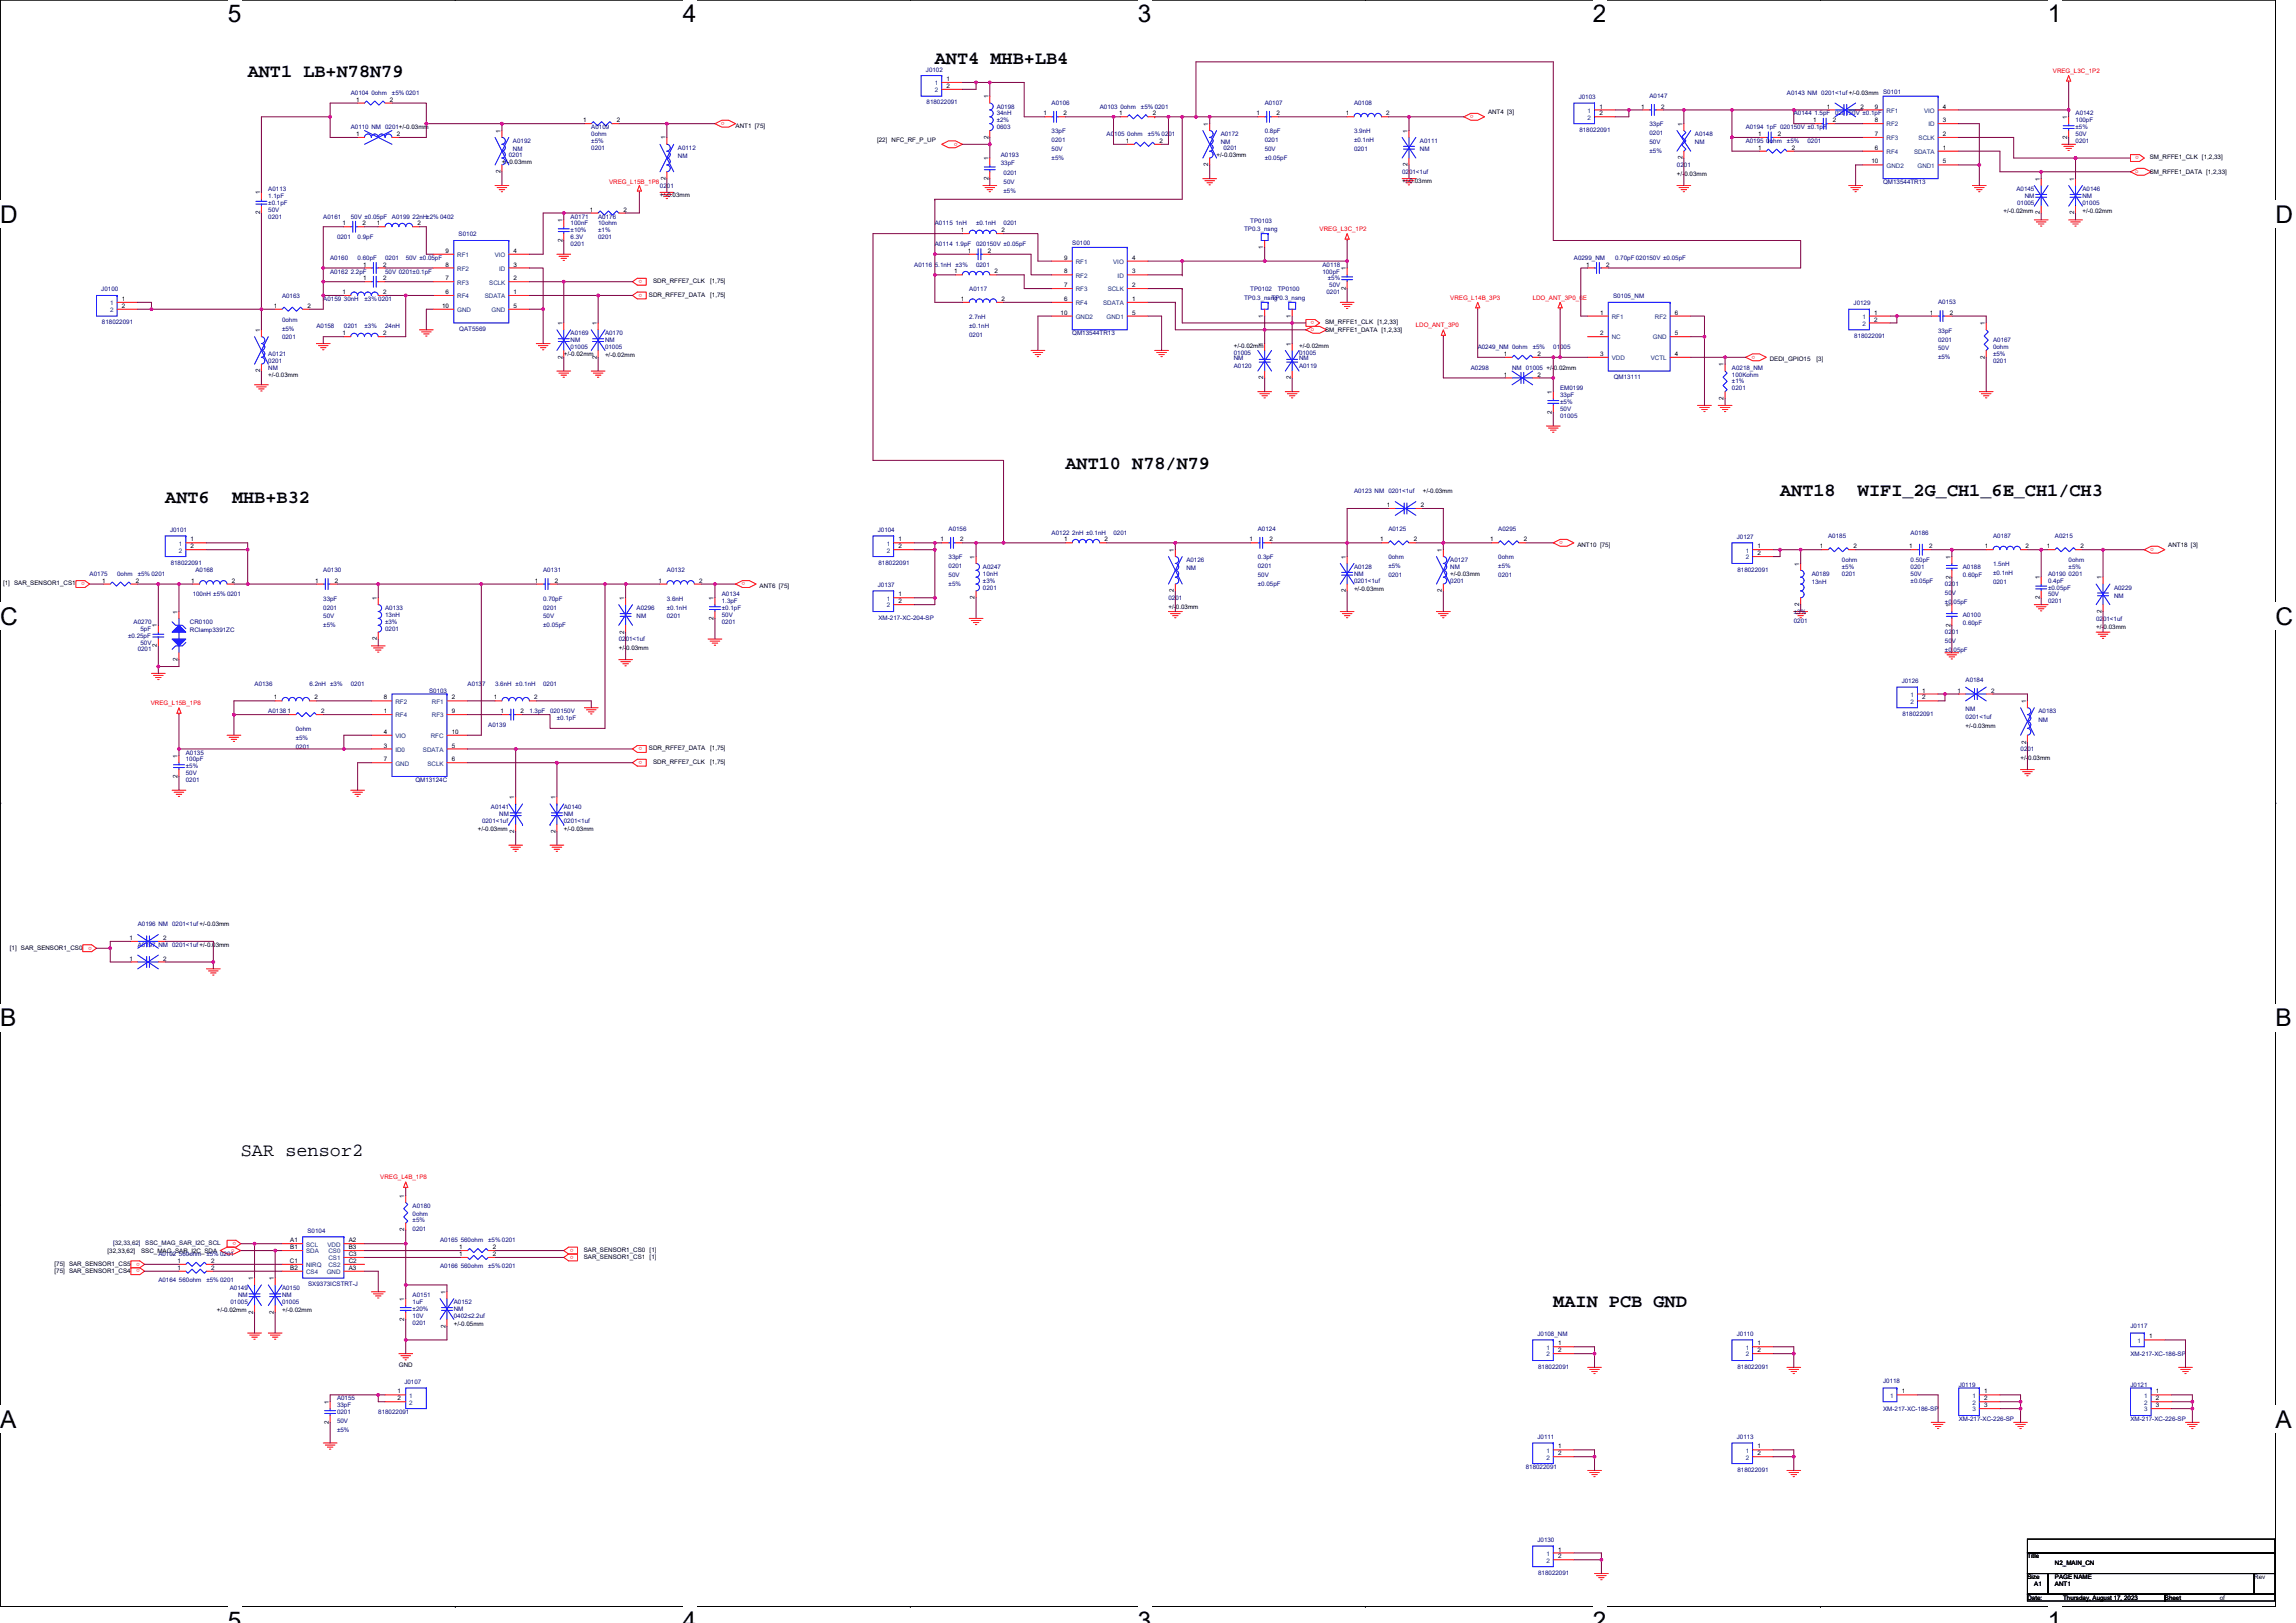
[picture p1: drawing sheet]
<svg xmlns="http://www.w3.org/2000/svg" width="297mm" height="210mm" viewBox="0 0 297 210" stroke-linecap="round" stroke-linejoin="round" font-family="sans-serif">
<defs><g id="words">
<g font-size="3.2">
<text x="29.5" y="2.9">5</text>
<text x="88.3" y="2.9">4</text>
<text x="147.2" y="2.9">3</text>
<text x="206.1" y="2.9">2</text>
<text x="264.9" y="2.9">1</text>
<text x="0" y="28.8">D</text>
<text x="294.4" y="28.8">D</text>
<text x="0" y="80.8">C</text>
<text x="294.4" y="80.8">C</text>
<text x="0" y="132.8">B</text>
<text x="294.4" y="132.8">B</text>
<text x="0" y="184.7">A</text>
<text x="294.4" y="184.7">A</text>
<text x="29.5" y="210.7">5</text>
<text x="88.3" y="210.7">4</text>
<text x="147.2" y="210.7">3</text>
<text x="206.1" y="210.7">2</text>
<text x="264.9" y="210.7">1</text>
</g>
<g font-size="2.4">
<text x="32" y="10">ANT1 LB+N78N79</text>
<text x="120.9" y="8.2">ANT4 MHB+LB4</text>
<text x="21.4" y="65.1">ANT6</text>
<text x="30" y="65.1">MHB+B32</text>
<text x="137.8" y="60.7">ANT10 N78/N79</text>
<text x="230.3" y="64.2">ANT18</text>
<text x="240.4" y="64.2">WIFI_2G_CH1_6E_CH1/CH3</text>
<text x="31.2" y="149.6">SAR sensor2</text>
<text x="201" y="169.1">MAIN PCB GND</text>
</g>
<g font-size=".8" fill="#000080">
<text x="119.8" y="9.3">J0102</text>
<text x="45.4" y="16.7">A0110 NM 0201+/-0.03mm</text>
<text x="45.4" y="12.3">A0104 0ohm</text>
<text x="50.7" y="12.3">±5% 0201</text>
<text x="76.5" y="16.7">A0109</text>
<text x="76.5" y="17.6">0ohm</text>
<text x="119.9" y="13.5">818022091</text>
<text x="128.9" y="14.1">A0198</text>
<text x="128.9" y="14.9">34nH</text>
<text x="128.9" y="15.8">±2%</text>
<text x="128.9" y="16.7">0603</text>
<text x="136.1" y="13.6">A0106</text>
<text x="136.1" y="17.3">33pF</text>
<text x="142.3" y="14.1">A0103 0ohm</text>
<text x="143.2" y="17.6">A0105 0ohm</text>
<text x="147.6" y="14.1">±5% 0201</text>
<text x="148.5" y="17.6">±5% 0201</text>
<text x="157.9" y="17.6">A0172</text>
<text x="163.6" y="13.6">A0107</text>
<text x="163.6" y="17.3">0.8pF</text>
<text x="175.2" y="13.6">A0108</text>
<text x="175.2" y="17.3">3.9nH</text>
<text x="204.2" y="12.8">J0103</text>
<text x="204.3" y="17.1">818022091</text>
<text x="213.4" y="12.7">A0147</text>
<text x="213.4" y="16.4">33pF</text>
<text x="213.4" y="17.5">0201</text>
<text x="219.3" y="17.6">A0148</text>
<text x="225.8" y="16.7">A0194 1pF 020150V ±0.1pF</text>
<text x="231.2" y="12.3">A0143 NM 0201&lt;1uf +/-0.03mm</text>
<text x="232.1" y="14.9">A0144 1.5pF</text>
<text x="237.4" y="14.9">020150V ±0.1pF</text>
<text x="243.6" y="12.2">S0101</text>
<text x="268.5" y="14.9">A0142</text>
<text x="268.5" y="15.8">100pF</text>
<text x="268.5" y="17.6">50V</text>
<text x="268.5" y="16.7">±5%</text>
<text x="65.8" y="20.3">0201</text>
<text x="66.4" y="18.5">A0192</text>
<text x="66.4" y="19.6">NM</text>
<text x="76.5" y="18.5">±5%</text>
<text x="76.5" y="19.4">0201</text>
<text x="87.7" y="19.4">A0112</text>
<text x="87.7" y="20.5">NM</text>
<text x="129.5" y="20.3">A0193</text>
<text x="129.5" y="21.3">33pF</text>
<text x="129.8" y="22.7">0201</text>
<text x="129.8" y="23.8">50V</text>
<text x="136.1" y="18.4">0201</text>
<text x="136.1" y="19.6">50V</text>
<text x="136.1" y="20.7">±5%</text>
<text x="157.9" y="18.7">NM</text>
<text x="158.3" y="19.4">0201</text>
<text x="163.6" y="18.4">0201</text>
<text x="163.6" y="19.6">50V</text>
<text x="163.6" y="20.7">±0.05pF</text>
<text x="175.2" y="18.4">±0.1nH</text>
<text x="175.2" y="19.6">0201</text>
<text x="181.4" y="22.5">0201&lt;1uf</text>
<text x="183.7" y="18.5">A0111</text>
<text x="183.7" y="19.6">NM</text>
<text x="213.4" y="18.7">50V</text>
<text x="213.4" y="19.8">±5%</text>
<text x="217" y="21.6">0201</text>
<text x="219.3" y="18.7">NM</text>
<text x="225.8" y="18.5">A0195 0ohm</text>
<text x="231.2" y="18.5">±5%</text>
<text x="233.8" y="18.5">0201</text>
<text x="243.6" y="23.8">QM13544TR13</text>
<text x="268.5" y="18.5">0201</text>
<text x="34.7" y="24.7">A0113</text>
<text x="34.7" y="25.6">1.1pF</text>
<text x="34.7" y="28.3">0201</text>
<text x="34.7" y="27.4">50V</text>
<text x="34.7" y="26.5">±0.1pF</text>
<text x="41.8" y="28.3">A0161</text>
<text x="45.4" y="28.3">50V ±0.05pF</text>
<text x="50.7" y="28.3">A0199 22nH±2% 0402</text>
<text x="73.8" y="28.3">A0171</text>
<text x="73.8" y="29.2">100nF</text>
<text x="77.4" y="28.3">A0176</text>
<text x="77.4" y="29.2">10ohm</text>
<text x="85.4" y="24.3">0201</text>
<text x="120.9" y="29.2">A0115 1nH</text>
<text x="126.3" y="29.2">±0.1nH</text>
<text x="129.8" y="29.2">0201</text>
<text x="129.8" y="25">±5%</text>
<text x="160.9" y="29.9">TP0.3_nsng</text>
<text x="161.7" y="28.8">TP0103</text>
<text x="260.9" y="24.7">A0145</text>
<text x="261" y="26.5">01005</text>
<text x="261.9" y="25.6">NM</text>
<text x="269.4" y="24.7">A0146</text>
<text x="269.4" y="25.6">NM</text>
<text x="269.4" y="26.5">01005</text>
<text x="42.7" y="35.4">A0162 2.2pF</text>
<text x="42.7" y="33.6">A0160</text>
<text x="43.6" y="30.9">0201</text>
<text x="46.3" y="33.6">0.60pF</text>
<text x="46.3" y="30.9">0.9pF</text>
<text x="49.8" y="33.6">0201</text>
<text x="49.8" y="35.4">50V 0201±0.1pF</text>
<text x="52.5" y="33.6">50V ±0.05pF</text>
<text x="59.3" y="30.6">S0102</text>
<text x="73.8" y="31.8">0201</text>
<text x="73.8" y="30.9">6.3V</text>
<text x="73.8" y="30.1">±10%</text>
<text x="77.4" y="30.1">±1%</text>
<text x="77.4" y="30.9">0201</text>
<text x="118.3" y="34.5">A0116 5.1nH ±3%</text>
<text x="120.9" y="31.8">A0114 1.9pF</text>
<text x="126.3" y="31.8">020150V ±0.05pF</text>
<text x="126.3" y="34.5">0201</text>
<text x="138.7" y="31.7">S0100</text>
<text x="171.1" y="34.5">A0118</text>
<text x="171.1" y="35.4">100pF</text>
<text x="203.6" y="33.6">A0299_NM</text>
<text x="209" y="33.6">0.70pF 020150V ±0.05pF</text>
<text x="13.1" y="37.7">J0100</text>
<text x="13.2" y="42">818022091</text>
<text x="36.5" y="38.5">A0163</text>
<text x="36.5" y="41.6">0ohm</text>
<text x="41.8" y="38.9">A0159 30nH</text>
<text x="47.2" y="38.9">±3% 0201</text>
<text x="125.4" y="37.6">A0117</text>
<text x="125.4" y="41.3">2.7nH</text>
<text x="160.9" y="38.8">TP0.3_nsng</text>
<text x="161.7" y="37.7">TP0102</text>
<text x="164.5" y="38.8">TP0.3_nsng</text>
<text x="165.3" y="37.7">TP0100</text>
<text x="171.6" y="38.1">0201</text>
<text x="171.8" y="36.3">±5%</text>
<text x="172" y="37.2">50V</text>
<text x="208.7" y="38.6">S0105_NM</text>
<text x="239.8" y="39.5">J0129</text>
<text x="250.7" y="39.4">A0153</text>
<text x="34.7" y="46.1">A0121</text>
<text x="34.7" y="47.8">NM</text>
<text x="34.7" y="46.9">0201</text>
<text x="36.5" y="42.8">±5%</text>
<text x="36.5" y="43.9">0201</text>
<text x="40.9" y="42.5">A0158</text>
<text x="44.5" y="42.5">0201</text>
<text x="47.2" y="42.5">±3%</text>
<text x="49.8" y="42.5">24nH</text>
<text x="59.4" y="42.9">QAT5569</text>
<text x="73.8" y="43.4">A0169</text>
<text x="73.8" y="44.3">NM</text>
<text x="73.8" y="45.2">01005</text>
<text x="78.3" y="43.4">A0170</text>
<text x="78.3" y="44.3">NM</text>
<text x="78.3" y="45.2">01005</text>
<text x="125.4" y="42.4">±0.1nH</text>
<text x="125.4" y="43.6">0201</text>
<text x="138.7" y="43.4">QM13544TR13</text>
<text x="159.6" y="47.7">A0120</text>
<text x="159.6" y="46.6">NM</text>
<text x="159.6" y="45.9">01005</text>
<text x="168.1" y="47.7">A0119</text>
<text x="168.1" y="46.6">NM</text>
<text x="168.1" y="45.9">01005</text>
<text x="190.3" y="47.8">A0298</text>
<text x="191.2" y="45.2">A0249_NM 0ohm</text>
<text x="195.6" y="47.8">NM 01005 +/-0.02mm</text>
<text x="198.3" y="45.2">±5%</text>
<text x="201" y="45.2">01005</text>
<text x="224.1" y="47.8">A0218_NM</text>
<text x="239.9" y="43.7">818022091</text>
<text x="250.7" y="43">33pF</text>
<text x="250.7" y="44.2">0201</text>
<text x="250.7" y="45.3">50V</text>
<text x="250.7" y="46.5">±5%</text>
<text x="257.8" y="44.3">A0167</text>
<text x="257.8" y="45.2">0ohm</text>
<text x="257.8" y="46.1">±5%</text>
<text x="257.8" y="46.9">0201</text>
<text x="201.8" y="50.5">EM0199</text>
<text x="201.8" y="51.4">33pF</text>
<text x="201.8" y="53.2">50V</text>
<text x="201.8" y="52.3">±5%</text>
<text x="208.8" y="49.1">QM13111</text>
<text x="224.1" y="48.7">100Kohm</text>
<text x="224.1" y="49.6">±1%</text>
<text x="224.1" y="50.5">0201</text>
<text x="201.8" y="54.1">01005</text>
<text x="175.2" y="63.8">A0123 NM 0201&lt;1uf</text>
<text x="22" y="68.8">J0101</text>
<text x="113.6" y="68.8">J0104</text>
<text x="122.7" y="68.7">A0156</text>
<text x="136.1" y="69.2">A0122 2nH ±0.1nH</text>
<text x="144.1" y="69.2">0201</text>
<text x="162.7" y="68.7">A0124</text>
<text x="179.6" y="68.7">A0125</text>
<text x="193.8" y="68.7">A0295</text>
<text x="224.7" y="69.7">J0127</text>
<text x="236.5" y="69.6">A0185</text>
<text x="247.2" y="69.2">A0186</text>
<text x="257.8" y="69.6">A0187</text>
<text x="265.8" y="69.6">A0215</text>
<text x="11.6" y="74.5">A0175</text>
<text x="15.2" y="74.5">0ohm</text>
<text x="17.8" y="74.5">±5% 0201</text>
<text x="22.1" y="73.1">818022091</text>
<text x="24.9" y="77.2">100nH ±5% 0201</text>
<text x="25.3" y="74.1">A0168</text>
<text x="41.8" y="74.1">A0130</text>
<text x="41.8" y="77.7">33pF</text>
<text x="70.3" y="74.1">A0131</text>
<text x="70.3" y="77.7">0.70pF</text>
<text x="86.3" y="74.1">A0132</text>
<text x="86.3" y="77.7">3.6nH</text>
<text x="93.4" y="77.2">A0134</text>
<text x="113.6" y="75.9">J0137</text>
<text x="113.7" y="73.1">818022091</text>
<text x="122.7" y="72.4">33pF</text>
<text x="122.7" y="73.5">0201</text>
<text x="122.7" y="74.7">50V</text>
<text x="122.7" y="75.8">±5%</text>
<text x="127.2" y="73.6">A0247</text>
<text x="127.2" y="74.5">10nH</text>
<text x="127.2" y="75.4">±3%</text>
<text x="127.2" y="76.3">0201</text>
<text x="151.2" y="77.6">0201</text>
<text x="153.5" y="72.7">A0126</text>
<text x="153.5" y="73.8">NM</text>
<text x="162.7" y="72.4">0.3pF</text>
<text x="162.7" y="73.5">0201</text>
<text x="162.7" y="74.7">50V</text>
<text x="162.7" y="75.8">±0.05pF</text>
<text x="175.2" y="73.6">A0128</text>
<text x="175.2" y="74.5">NM</text>
<text x="175.2" y="75.4">0201&lt;1uf</text>
<text x="179.6" y="72.4">0ohm</text>
<text x="179.6" y="73.5">±5%</text>
<text x="179.6" y="74.7">0201</text>
<text x="187.6" y="72.7">A0127</text>
<text x="187.6" y="73.6">NM</text>
<text x="187.6" y="75.4">0201</text>
<text x="193.8" y="72.4">0ohm</text>
<text x="193.8" y="73.5">±5%</text>
<text x="193.8" y="74.7">0201</text>
<text x="224.8" y="74">818022091</text>
<text x="234.4" y="74.5">A0189</text>
<text x="234.4" y="75.6">13nH</text>
<text x="238.3" y="72.7">0ohm</text>
<text x="238.3" y="73.6">±5%</text>
<text x="238.3" y="74.5">0201</text>
<text x="247.2" y="72.7">0.50pF</text>
<text x="247.2" y="73.6">0201</text>
<text x="247.2" y="74.5">50V</text>
<text x="247.2" y="75.4">±0.05pF</text>
<text x="251.6" y="75.8">0201</text>
<text x="251.6" y="77">50V</text>
<text x="253.9" y="73.6">A0188</text>
<text x="253.9" y="74.7">0.60pF</text>
<text x="257.8" y="73.3">1.5nH</text>
<text x="257.8" y="74.4">±0.1nH</text>
<text x="257.8" y="75.6">0201</text>
<text x="265" y="74.5">A0190</text>
<text x="265" y="75.4">0.4pF</text>
<text x="265" y="77.2">50V</text>
<text x="265" y="76.3">±0.05pF</text>
<text x="267.6" y="72.7">0ohm</text>
<text x="267.6" y="73.6">±5%</text>
<text x="267.6" y="74.5">0201</text>
<text x="273.5" y="76.3">A0229</text>
<text x="273.5" y="77.3">NM</text>
<text x="16.6" y="82.5">±0.25pF</text>
<text x="17.3" y="80.7">A0270</text>
<text x="18.2" y="81.6">5pF</text>
<text x="18.2" y="83.4">50V</text>
<text x="24.6" y="80.7">CR0100</text>
<text x="24.6" y="81.8">RClamp3391ZC</text>
<text x="41.8" y="78.9">0201</text>
<text x="41.8" y="80">50V</text>
<text x="41.8" y="81.2">±5%</text>
<text x="49.8" y="78.9">A0133</text>
<text x="49.8" y="79.8">13nH</text>
<text x="49.8" y="80.7">±3%</text>
<text x="49.8" y="81.6">0201</text>
<text x="70.3" y="78.9">0201</text>
<text x="70.3" y="80">50V</text>
<text x="70.3" y="81.2">±0.05pF</text>
<text x="80" y="83">0201&lt;1uf</text>
<text x="82.4" y="78.9">A0296</text>
<text x="82.4" y="80">NM</text>
<text x="86.3" y="78.9">±0.1nH</text>
<text x="86.3" y="80">0201</text>
<text x="93.4" y="78.1">1.3pF</text>
<text x="93.4" y="80.7">0201</text>
<text x="93.4" y="79.8">50V</text>
<text x="93.4" y="78.9">±0.1pF</text>
<text x="113.7" y="80.2">XM-217-XC-204-SP</text>
<text x="232.1" y="79.4">±3%</text>
<text x="232.1" y="80.5">0201</text>
<text x="251.6" y="78.1">±0.05pF</text>
<text x="251.6" y="82.1">0201</text>
<text x="251.6" y="83.2">50V</text>
<text x="253.9" y="79.8">A0100</text>
<text x="253.9" y="80.9">0.60pF</text>
<text x="265" y="78.1">0201</text>
<text x="271.2" y="80.3">0201&lt;1uf</text>
<text x="17.8" y="84.3">0201</text>
<text x="32.9" y="88.7">A0136</text>
<text x="40" y="88.7">6.2nH ±3%</text>
<text x="45.4" y="88.7">0201</text>
<text x="55.5" y="89.6">S0103</text>
<text x="60.5" y="88.7">A0137</text>
<text x="64" y="88.7">3.6nH ±0.1nH</text>
<text x="70.3" y="88.7">0201</text>
<text x="246" y="88.4">J0126</text>
<text x="251.6" y="84.4">±0.05pF</text>
<text x="254.3" y="88.3">A0184</text>
<text x="34.7" y="92.3">A0138</text>
<text x="38.3" y="94.6">0ohm</text>
<text x="38.3" y="95.8">±5%</text>
<text x="63.2" y="94.1">A0139</text>
<text x="68.5" y="92.3">1.3pF</text>
<text x="71.2" y="92.3">020150V</text>
<text x="72" y="93.2">±0.1pF</text>
<text x="246.1" y="92.6">818022091</text>
<text x="254.3" y="91.9">NM</text>
<text x="254.3" y="93.1">0201&lt;1uf</text>
<text x="263.7" y="92.3">A0183</text>
<text x="263.7" y="93.4">NM</text>
<text x="24" y="97.6">A0135</text>
<text x="24" y="98.5">100pF</text>
<text x="24" y="101.2">0201</text>
<text x="24" y="100.3">50V</text>
<text x="24" y="99.4">±5%</text>
<text x="38.3" y="96.9">0201</text>
<text x="53.7" y="101.2">QM13124C</text>
<text x="261.4" y="97.2">0201</text>
<text x="62.4" y="106.5">0201&lt;1uf</text>
<text x="63.5" y="104.7">A0141</text>
<text x="64.6" y="105.6">NM</text>
<text x="72.9" y="104.7">A0140</text>
<text x="72.9" y="105.6">NM</text>
<text x="72.9" y="106.5">0201&lt;1uf</text>
<text x="17.8" y="119.8">A0196 NM 0201&lt;1uf +/-0.03mm</text>
<text x="17.8" y="122.5">A0197 NM 0201&lt;1uf +/-0.03mm</text>
<text x="39.8" y="159.5">S0104</text>
<text x="53.4" y="156.3">A0180</text>
<text x="53.4" y="157.4">0ohm</text>
<text x="53.4" y="158.1">±5%</text>
<text x="53.4" y="159.2">0201</text>
<text x="56.9" y="160.7">A0165 560ohm</text>
<text x="63.2" y="160.7">±5% 0201</text>
<text x="20.5" y="162.5">A0102 560ohm</text>
<text x="20.5" y="165.9">A0164 560ohm</text>
<text x="26.7" y="162.5">±5% 0201</text>
<text x="26.7" y="165.9">±5% 0201</text>
<text x="29.7" y="167">A0149</text>
<text x="30.8" y="167.8">NM</text>
<text x="36.5" y="167">A0150</text>
<text x="36.5" y="167.8">NM</text>
<text x="39.9" y="166.4">SX9373ICSTRT-J</text>
<text x="53.4" y="167.8">A0151</text>
<text x="56.9" y="164.1">A0166 560ohm</text>
<text x="63.2" y="164.1">±5% 0201</text>
<text x="29.8" y="168.7">01005</text>
<text x="36.5" y="168.7">01005</text>
<text x="53.4" y="168.7">1uF</text>
<text x="53.4" y="171.4">0201</text>
<text x="53.4" y="170.5">10V</text>
<text x="53.4" y="169.6">±20%</text>
<text x="58.7" y="168.7">A0152</text>
<text x="58.7" y="169.6">NM</text>
<text x="58.7" y="170.5">0402≤2.2uf</text>
<text x="198.9" y="172.8">J0108_NM</text>
<text x="224.7" y="172.8">J0110</text>
<text x="275.6" y="171.9">J0117</text>
<text x="52.3" y="179.1">J0107</text>
<text x="199" y="177.1">818022091</text>
<text x="224.8" y="177.1">818022091</text>
<text x="243.6" y="179">J0118</text>
<text x="253.4" y="179.4">J0119</text>
<text x="275.6" y="179.4">J0121</text>
<text x="275.6" y="175.5">XM-217-XC-186-SP</text>
<text x="43.6" y="181.2">A0155</text>
<text x="43.6" y="182.1">33pF</text>
<text x="43.6" y="183">0201</text>
<text x="43.6" y="184.1">50V</text>
<text x="43.6" y="185.3">±5%</text>
<text x="48.9" y="183">818022091</text>
<text x="243.6" y="182.6">XM-217-XC-186-SP</text>
<text x="253.4" y="183.9">XM-217-XC-226-SP</text>
<text x="275.6" y="183.9">XM-217-XC-226-SP</text>
<text x="197.4" y="190.1">818022091</text>
<text x="198.9" y="186.2">J0111</text>
<text x="224.7" y="186.2">J0113</text>
<text x="224.8" y="190.4">818022091</text>
<text x="198.9" y="199.5">J0130</text>
<text x="199" y="203.8">818022091</text>
</g>
<g font-size=".8" fill="#004080">
<text x="120.9" y="11">1</text>
<text x="120.9" y="11.9">2</text>
<text x="205.4" y="14.6">1</text>
<text x="205.4" y="15.5">2</text>
<text x="244.1" y="16.4">RF2</text>
<text x="244.1" y="14.6">RF1</text>
<text x="248.9" y="14.6">VIO</text>
<text x="249.5" y="16.4">ID</text>
<text x="244.1" y="19.9">RF4</text>
<text x="244.1" y="18.1">RF3</text>
<text x="244.1" y="21.7">GND2</text>
<text x="247.6" y="19.9">SDATA</text>
<text x="248.1" y="21.7">GND1</text>
<text x="248.2" y="18.1">SCLK</text>
<text x="59.2" y="35">RF2</text>
<text x="59.2" y="33.3">RF1</text>
<text x="64" y="33.3">VIO</text>
<text x="64.6" y="35">ID</text>
<text x="139.2" y="35.9">RF2</text>
<text x="139.2" y="34.1">RF1</text>
<text x="144" y="34.1">VIO</text>
<text x="144.6" y="35.9">ID</text>
<text x="14.3" y="39.5">1</text>
<text x="14.3" y="40.4">2</text>
<text x="59.2" y="38.6">RF4</text>
<text x="59.2" y="36.8">RF3</text>
<text x="59.2" y="40.4">GND</text>
<text x="62.7" y="38.6">SDATA</text>
<text x="63.3" y="36.8">SCLK</text>
<text x="63.6" y="40.4">GND</text>
<text x="139.2" y="39.5">RF4</text>
<text x="139.2" y="37.7">RF3</text>
<text x="139.2" y="41.3">GND2</text>
<text x="142.7" y="39.5">SDATA</text>
<text x="143.2" y="41.3">GND1</text>
<text x="143.3" y="37.7">SCLK</text>
<text x="208.5" y="41.3">RF1</text>
<text x="214.1" y="41.3">RF2</text>
<text x="241" y="41.3">1</text>
<text x="208.5" y="43.9">NC</text>
<text x="208.5" y="46.6">VDD</text>
<text x="213.6" y="46.6">VCTL</text>
<text x="213.8" y="43.9">GND</text>
<text x="241" y="42.1">2</text>
<text x="23.2" y="70.6">1</text>
<text x="23.2" y="71.5">2</text>
<text x="114.7" y="70.6">1</text>
<text x="114.7" y="71.5">2</text>
<text x="225.8" y="71.5">1</text>
<text x="114.7" y="77.7">1</text>
<text x="225.8" y="72.4">2</text>
<text x="114.7" y="78.6">2</text>
<text x="51.2" y="95.5">VIO</text>
<text x="51.2" y="92.8">RF4</text>
<text x="51.2" y="91">RF2</text>
<text x="55.7" y="95.5">RFC</text>
<text x="55.9" y="92.8">RF3</text>
<text x="55.9" y="91">RF1</text>
<text x="247.2" y="90.2">1</text>
<text x="247.2" y="91">2</text>
<text x="51.2" y="97.3">ID0</text>
<text x="51.2" y="99">GND</text>
<text x="54.7" y="97.3">SDATA</text>
<text x="55.3" y="99">SCLK</text>
<text x="39.6" y="161.3">SCL</text>
<text x="42.4" y="161.3">VDD</text>
<text x="39.6" y="162.2">SDA</text>
<text x="39.6" y="164.8">CS4</text>
<text x="39.6" y="163.9">NIRQ</text>
<text x="42.3" y="164.8">GND</text>
<text x="42.5" y="162.2">CS0</text>
<text x="42.5" y="163.9">CS2</text>
<text x="42.5" y="163">CS1</text>
<text x="276.5" y="173.7">1</text>
<text x="200.1" y="174.6">1</text>
<text x="200.1" y="175.5">2</text>
<text x="225.8" y="174.6">1</text>
<text x="225.8" y="175.5">2</text>
<text x="52.9" y="180.8">1</text>
<text x="52.9" y="181.7">2</text>
<text x="244.5" y="180.8">1</text>
<text x="255.2" y="180.8">1</text>
<text x="255.2" y="181.7">2</text>
<text x="255.2" y="182.6">3</text>
<text x="277.4" y="180.8">1</text>
<text x="277.4" y="181.7">2</text>
<text x="277.4" y="182.6">3</text>
<text x="200.1" y="187.9">1</text>
<text x="200.1" y="188.8">2</text>
<text x="225.8" y="187.9">1</text>
<text x="225.8" y="188.8">2</text>
<text x="200.1" y="201.3">1</text>
<text x="200.1" y="202.2">2</text>
</g>
<g font-size=".8">
<text x="122.5" y="10.5">1</text>
<text x="122.5" y="11.4">2</text>
<text x="46.1" y="17.6">1</text>
<text x="46.1" y="13.2">1</text>
<text x="50.4" y="13.2">2</text>
<text x="51.3" y="17.6">2</text>
<text x="64.8" y="17.2" transform="rotate(-90 64.8 17.2)">1</text>
<text x="75.4" y="15.8">1</text>
<text x="79.8" y="15.8">2</text>
<text x="95.2" y="16.5">ANT1 [75]</text>
<text x="127.9" y="18" transform="rotate(-90 127.9 18)">2</text>
<text x="127.9" y="12.7" transform="rotate(-90 127.9 12.7)">1</text>
<text x="135" y="14.9">1</text>
<text x="137.6" y="14.9">2</text>
<text x="144.8" y="14.9">1</text>
<text x="149.1" y="14.9">2</text>
<text x="156.3" y="16.3" transform="rotate(-90 156.3 16.3)">1</text>
<text x="162.5" y="14.9">1</text>
<text x="165.1" y="14.9">2</text>
<text x="174.1" y="14.9">1</text>
<text x="179.4" y="14.9">2</text>
<text x="182.1" y="17.2" transform="rotate(-90 182.1 17.2)">1</text>
<text x="192.5" y="14.8">ANT4 [3]</text>
<text x="206.9" y="14">1</text>
<text x="206.9" y="14.9">2</text>
<text x="212.3" y="14">1</text>
<text x="214.9" y="14">2</text>
<text x="217.7" y="16.3" transform="rotate(-90 217.7 16.3)">1</text>
<text x="227.4" y="17.6">1</text>
<text x="230" y="17.6">2</text>
<text x="234.6" y="15.8">1</text>
<text x="236.3" y="14">1</text>
<text x="237.1" y="15.8">2</text>
<text x="240.7" y="14">2</text>
<text x="242.6" y="17.6">7</text>
<text x="242.6" y="15.8">8</text>
<text x="242.6" y="14">9</text>
<text x="251.4" y="15.8">3</text>
<text x="251.4" y="17.6">2</text>
<text x="251.4" y="14">4</text>
<text x="267.4" y="18" transform="rotate(-90 267.4 18)">2</text>
<text x="267.4" y="15.4" transform="rotate(-90 267.4 15.4)">1</text>
<text x="64.8" y="22.4" transform="rotate(-90 64.8 22.4)">2</text>
<text x="64.9" y="21.2">+/-0.03mm</text>
<text x="86.1" y="23.3" transform="rotate(-90 86.1 23.3)">2</text>
<text x="86.1" y="18" transform="rotate(-90 86.1 18)">1</text>
<text x="113.5" y="18.3">[22] NFC_RF_P_UP</text>
<text x="127.9" y="23.3" transform="rotate(-90 127.9 23.3)">2</text>
<text x="127.9" y="20.7" transform="rotate(-90 127.9 20.7)">1</text>
<text x="145.7" y="18.5">1</text>
<text x="150" y="18.5">2</text>
<text x="156.3" y="21.5" transform="rotate(-90 156.3 21.5)">2</text>
<text x="157.4" y="20.3">+/-0.03mm</text>
<text x="181.4" y="23.7">+/-0.03mm</text>
<text x="182.1" y="21.5" transform="rotate(-90 182.1 21.5)">2</text>
<text x="217" y="22.8">+/-0.03mm</text>
<text x="217.7" y="20.6" transform="rotate(-90 217.7 20.6)">2</text>
<text x="227.4" y="19.4">1</text>
<text x="231.8" y="19.4">2</text>
<text x="242.1" y="21.2">10</text>
<text x="242.6" y="19.4">6</text>
<text x="251.4" y="19.4">1</text>
<text x="251.4" y="21.2">5</text>
<text x="263.9" y="23.4" transform="rotate(-90 263.9 23.4)">1</text>
<text x="268.3" y="23.4" transform="rotate(-90 268.3 23.4)">1</text>
<text x="278.1" y="20.6">SM_RFFE1_CLK [1,2,33]</text>
<text x="278.1" y="22.5">SM_RFFE1_DATA [1,2,33]</text>
<text x="33.6" y="27.7" transform="rotate(-90 33.6 27.7)">2</text>
<text x="33.6" y="25.2" transform="rotate(-90 33.6 25.2)">1</text>
<text x="44.3" y="29.2">1</text>
<text x="46.9" y="29.2">2</text>
<text x="48.8" y="29.2">1</text>
<text x="54" y="29.2">2</text>
<text x="72.8" y="28.7" transform="rotate(-90 72.8 28.7)">1</text>
<text x="76.3" y="27.4">1</text>
<text x="80.7" y="27.4">2</text>
<text x="85.4" y="25.4">+/-0.03mm</text>
<text x="259.2" y="27.6">+/-0.02mm</text>
<text x="263.9" y="27.7" transform="rotate(-90 263.9 27.7)">2</text>
<text x="268.3" y="27.7" transform="rotate(-90 268.3 27.7)">2</text>
<text x="269.4" y="27.6">+/-0.02mm</text>
<text x="47" y="34.5">1</text>
<text x="49.6" y="34.5">2</text>
<text x="57.6" y="34.5">8</text>
<text x="57.6" y="32.7">9</text>
<text x="66.4" y="34.5">3</text>
<text x="66.4" y="32.7">4</text>
<text x="72.8" y="31.3" transform="rotate(-90 72.8 31.3)">2</text>
<text x="123.4" y="35.4">1</text>
<text x="124.3" y="30">1</text>
<text x="125.2" y="32.7">1</text>
<text x="127.8" y="32.7">2</text>
<text x="128.7" y="35.4">2</text>
<text x="129.6" y="30">2</text>
<text x="137.7" y="35.4">8</text>
<text x="137.7" y="33.6">9</text>
<text x="146.5" y="35.4">3</text>
<text x="146.5" y="33.6">4</text>
<text x="163.4" y="32.2" transform="rotate(-90 163.4 32.2)">1</text>
<text x="174.1" y="34.9" transform="rotate(-90 174.1 34.9)">1</text>
<text x="205.2" y="34.5">1</text>
<text x="207.8" y="34.5">2</text>
<text x="15.8" y="38.9">1</text>
<text x="15.8" y="39.8">2</text>
<text x="35.4" y="39.8">1</text>
<text x="39.8" y="39.8">2</text>
<text x="44.3" y="38">1</text>
<text x="47" y="36.3">1</text>
<text x="49.6" y="36.3">2</text>
<text x="49.6" y="38">2</text>
<text x="57.2" y="39.8">10</text>
<text x="57.6" y="38">6</text>
<text x="57.6" y="36.3">7</text>
<text x="66.4" y="39.8">5</text>
<text x="66.4" y="38">1</text>
<text x="66.4" y="36.3">2</text>
<text x="84" y="38.4">SDR_RFFE7_DATA</text>
<text x="84.5" y="36.6">SDR_RFFE7_CLK</text>
<text x="91.9" y="36.6">[1,75]</text>
<text x="91.9" y="38.4">[1,75]</text>
<text x="124.3" y="38.9">1</text>
<text x="129.6" y="38.9">2</text>
<text x="137.2" y="40.7">10</text>
<text x="137.7" y="38.9">6</text>
<text x="137.7" y="37.2">7</text>
<text x="146.5" y="40.7">5</text>
<text x="146.5" y="38.9">1</text>
<text x="146.5" y="37.2">2</text>
<text x="163.4" y="41.1" transform="rotate(-90 163.4 41.1)">1</text>
<text x="167" y="41.1" transform="rotate(-90 167 41.1)">1</text>
<text x="171.4" y="42">SM_RFFE1_CLK [1,2,33]</text>
<text x="174.1" y="37.5" transform="rotate(-90 174.1 37.5)">2</text>
<text x="207" y="40.7">1</text>
<text x="216.7" y="40.7">6</text>
<text x="242.5" y="40.7">1</text>
<text x="242.5" y="41.6">2</text>
<text x="249.7" y="40.7">1</text>
<text x="252.2" y="40.7">2</text>
<text x="33.6" y="42.9" transform="rotate(-90 33.6 42.9)">1</text>
<text x="44.3" y="43.4">1</text>
<text x="49.6" y="43.4">2</text>
<text x="72.8" y="46.4" transform="rotate(-90 72.8 46.4)">2</text>
<text x="72.8" y="42.1" transform="rotate(-90 72.8 42.1)">1</text>
<text x="72.9" y="46.1">+/-0.02mm</text>
<text x="77.2" y="46.4" transform="rotate(-90 77.2 46.4)">2</text>
<text x="77.2" y="42.1" transform="rotate(-90 77.2 42.1)">1</text>
<text x="78.3" y="46.2">+/-0.02mm</text>
<text x="159.6" y="45">+/-0.02mm</text>
<text x="163.4" y="44.7" transform="rotate(-90 163.4 44.7)">1</text>
<text x="167" y="44.7" transform="rotate(-90 167 44.7)">1</text>
<text x="168.1" y="45">+/-0.02mm</text>
<text x="171.4" y="42.9">SM_RFFE1_DATA [1,2,33]</text>
<text x="194.6" y="46">1</text>
<text x="198.9" y="46">2</text>
<text x="207" y="43.4">2</text>
<text x="207" y="46">3</text>
<text x="216.7" y="46">4</text>
<text x="216.7" y="43.4">5</text>
<text x="223" y="47.4" transform="rotate(-90 223 47.4)">1</text>
<text x="229" y="46.8">DEDI_GPIO15</text>
<text x="235" y="46.8">[3]</text>
<text x="256.8" y="46.4" transform="rotate(-90 256.8 46.4)">2</text>
<text x="256.8" y="42.1" transform="rotate(-90 256.8 42.1)">1</text>
<text x="33.6" y="48.2" transform="rotate(-90 33.6 48.2)">2</text>
<text x="34.7" y="48.7">+/-0.03mm</text>
<text x="163.4" y="49.1" transform="rotate(-90 163.4 49.1)">2</text>
<text x="167" y="49.1" transform="rotate(-90 167 49.1)">2</text>
<text x="194.6" y="48.7">1</text>
<text x="198.9" y="48.7">2</text>
<text x="200.8" y="53.5" transform="rotate(-90 200.8 53.5)">2</text>
<text x="200.8" y="50.9" transform="rotate(-90 200.8 50.9)">1</text>
<text x="223" y="51.7" transform="rotate(-90 223 51.7)">2</text>
<text x="179.4" y="65.6">1</text>
<text x="183.8" y="65.6">2</text>
<text x="184.1" y="63.8">+/-0.03mm</text>
<text x="24.7" y="70">1</text>
<text x="24.7" y="70.9">2</text>
<text x="116.2" y="70">1</text>
<text x="116.2" y="70.9">2</text>
<text x="121.7" y="70">1</text>
<text x="124.2" y="70">2</text>
<text x="137.7" y="70">1</text>
<text x="142.9" y="70">2</text>
<text x="151.9" y="71.4" transform="rotate(-90 151.9 71.4)">1</text>
<text x="161.7" y="70">1</text>
<text x="164.2" y="70">2</text>
<text x="178.5" y="70">1</text>
<text x="182.9" y="70">2</text>
<text x="186.5" y="71.4" transform="rotate(-90 186.5 71.4)">1</text>
<text x="192.8" y="70">1</text>
<text x="197.1" y="70">2</text>
<text x="204.1" y="70.8">ANT10 [75]</text>
<text x="227.4" y="70.9">1</text>
<text x="227.4" y="71.8">2</text>
<text x="235.4" y="70.9">1</text>
<text x="239.8" y="70.9">2</text>
<text x="247" y="70.9">1</text>
<text x="249.6" y="70.9">2</text>
<text x="256.8" y="70.9">1</text>
<text x="262" y="70.9">2</text>
<text x="264.8" y="70.9">1</text>
<text x="269.1" y="70.9">2</text>
<text x="280.5" y="70.8">ANT18 [3]</text>
<text x=".4" y="75.7">[1] SAR_SENSOR1_CS1</text>
<text x="13.2" y="75.4">1</text>
<text x="17.6" y="75.4">2</text>
<text x="24.8" y="75.4">1</text>
<text x="30" y="75.4">2</text>
<text x="40.8" y="75.4">1</text>
<text x="43.3" y="75.4">2</text>
<text x="48.8" y="77.6" transform="rotate(-90 48.8 77.6)">1</text>
<text x="69.2" y="75.4">1</text>
<text x="71.8" y="75.4">2</text>
<text x="80.8" y="77.6" transform="rotate(-90 80.8 77.6)">1</text>
<text x="85.2" y="75.4">1</text>
<text x="90.4" y="75.4">2</text>
<text x="92.3" y="77.6" transform="rotate(-90 92.3 77.6)">1</text>
<text x="98.3" y="76.1">ANT6 [75]</text>
<text x="116.2" y="77.2">1</text>
<text x="126.1" y="77.5" transform="rotate(-90 126.1 77.5)">2</text>
<text x="126.1" y="72.3" transform="rotate(-90 126.1 72.3)">1</text>
<text x="151.9" y="76.6" transform="rotate(-90 151.9 76.6)">2</text>
<text x="174.1" y="76.6" transform="rotate(-90 174.1 76.6)">2</text>
<text x="174.1" y="72.3" transform="rotate(-90 174.1 72.3)">1</text>
<text x="175.2" y="76.5">+/-0.03mm</text>
<text x="186.5" y="76.6" transform="rotate(-90 186.5 76.6)">2</text>
<text x="187.6" y="74.5">+/-0.03mm</text>
<text x="232.8" y="73.2" transform="rotate(-90 232.8 73.2)">1</text>
<text x="252.3" y="74.9" transform="rotate(-90 252.3 74.9)">2</text>
<text x="252.3" y="72.3" transform="rotate(-90 252.3 72.3)">1</text>
<text x="263.9" y="77.5" transform="rotate(-90 263.9 77.5)">2</text>
<text x="263.9" y="74.9" transform="rotate(-90 263.9 74.9)">1</text>
<text x="271.9" y="74.9" transform="rotate(-90 271.9 74.9)">1</text>
<text x="20.3" y="83.8" transform="rotate(-90 20.3 83.8)">2</text>
<text x="20.3" y="81.2" transform="rotate(-90 20.3 81.2)">1</text>
<text x="23" y="79.4" transform="rotate(-90 23 79.4)">1</text>
<text x="48.8" y="82.9" transform="rotate(-90 48.8 82.9)">2</text>
<text x="80.8" y="82" transform="rotate(-90 80.8 82)">2</text>
<text x="92.3" y="80.2" transform="rotate(-90 92.3 80.2)">2</text>
<text x="116.2" y="78">2</text>
<text x="151.2" y="78.8">+/-0.03mm</text>
<text x="232.8" y="78.4" transform="rotate(-90 232.8 78.4)">2</text>
<text x="252.3" y="81.1" transform="rotate(-90 252.3 81.1)">2</text>
<text x="252.3" y="78.5" transform="rotate(-90 252.3 78.5)">1</text>
<text x="271.2" y="81.4">+/-0.03mm</text>
<text x="271.9" y="79.3" transform="rotate(-90 271.9 79.3)">2</text>
<text x="23" y="85.5" transform="rotate(-90 23 85.5)">2</text>
<text x="80" y="84.1">+/-0.03mm</text>
<text x="248.7" y="89.6">1</text>
<text x="253.2" y="89.6">1</text>
<text x="257.6" y="89.6">2</text>
<text x="35.4" y="90.5">1</text>
<text x="37.2" y="92.3">1</text>
<text x="40.7" y="90.5">2</text>
<text x="41.6" y="92.3">2</text>
<text x="49.6" y="94.9">4</text>
<text x="49.6" y="92.3">1</text>
<text x="49.6" y="90.5">8</text>
<text x="58.4" y="92.3">9</text>
<text x="58.4" y="90.5">2</text>
<text x="58.4" y="94.9">10</text>
<text x="63.9" y="90.5">1</text>
<text x="64.8" y="92.3">1</text>
<text x="67.3" y="92.3">2</text>
<text x="69.1" y="90.5">2</text>
<text x="248.7" y="90.5">2</text>
<text x="254.3" y="94.2">+/-0.03mm</text>
<text x="262.1" y="90.9" transform="rotate(-90 262.1 90.9)">1</text>
<text x="23" y="100.6" transform="rotate(-90 23 100.6)">2</text>
<text x="23" y="98.1" transform="rotate(-90 23 98.1)">1</text>
<text x="49.6" y="96.7">3</text>
<text x="49.6" y="98.5">7</text>
<text x="58.4" y="96.7">5</text>
<text x="58.4" y="98.5">6</text>
<text x="84" y="97.1">SDR_RFFE7_DATA</text>
<text x="84.5" y="98.9">SDR_RFFE7_CLK</text>
<text x="91.9" y="98.9">[1,75]</text>
<text x="91.9" y="97.1">[1,75]</text>
<text x="261.4" y="98.3">+/-0.03mm</text>
<text x="262.1" y="96.2" transform="rotate(-90 262.1 96.2)">2</text>
<text x="61.8" y="107.6">+/-0.03mm</text>
<text x="66.5" y="107.8" transform="rotate(-90 66.5 107.8)">2</text>
<text x="66.5" y="103.4" transform="rotate(-90 66.5 103.4)">1</text>
<text x="71.9" y="107.8" transform="rotate(-90 71.9 107.8)">2</text>
<text x="71.9" y="103.4" transform="rotate(-90 71.9 103.4)">1</text>
<text x="72.9" y="107.6">+/-0.03mm</text>
<text x="1.3" y="122.9">[1] SAR_SENSOR1_CS0</text>
<text x="16.8" y="124.3">1</text>
<text x="16.8" y="121.6">1</text>
<text x="21.1" y="124.3">2</text>
<text x="21.1" y="121.6">2</text>
<text x="52.3" y="155" transform="rotate(-90 52.3 155)">1</text>
<text x="37.6" y="160.7">A1</text>
<text x="37.6" y="161.6">B1</text>
<text x="45.1" y="160.7">A2</text>
<text x="45.1" y="161.6">B3</text>
<text x="52.3" y="159.3" transform="rotate(-90 52.3 159.3)">2</text>
<text x="59.4" y="161.6">1</text>
<text x="63.8" y="161.6">2</text>
<text x="75.5" y="162">SAR_SENSOR1_CS0</text>
<text x="84" y="162">[1]</text>
<text x="7.1" y="163.8">[75] SAR_SENSOR1_CS5</text>
<text x="7.1" y="164.6">[75] SAR_SENSOR1_CS4</text>
<text x="13.9" y="162.1">[32,33,62]</text>
<text x="18.3" y="162.1">SSC_MAG_SAR_I2C_SDA</text>
<text x="23" y="163.4">1</text>
<text x="23" y="164.3">1</text>
<text x="27.3" y="163.4">2</text>
<text x="27.3" y="164.3">2</text>
<text x="32.7" y="165.6" transform="rotate(-90 32.7 165.6)">1</text>
<text x="35.4" y="165.6" transform="rotate(-90 35.4 165.6)">1</text>
<text x="37.5" y="163.4">C1</text>
<text x="37.6" y="164.3">B2</text>
<text x="45.1" y="164.3">A3</text>
<text x="45.1" y="163.4">C2</text>
<text x="45.1" y="162.5">C3</text>
<text x="57.6" y="167.4" transform="rotate(-90 57.6 167.4)">1</text>
<text x="59.4" y="162.5">1</text>
<text x="63.8" y="162.5">2</text>
<text x="75.5" y="162.9">SAR_SENSOR1_CS1</text>
<text x="84" y="162.9">[1]</text>
<text x="28" y="169.8">+/-0.02mm</text>
<text x="32.7" y="170" transform="rotate(-90 32.7 170)">2</text>
<text x="35.4" y="170" transform="rotate(-90 35.4 170)">2</text>
<text x="36.5" y="169.8">+/-0.02mm</text>
<text x="52.3" y="170.9" transform="rotate(-90 52.3 170.9)">2</text>
<text x="52.3" y="168.3" transform="rotate(-90 52.3 168.3)">1</text>
<text x="57.6" y="171.8" transform="rotate(-90 57.6 171.8)">2</text>
<text x="58.7" y="171.6">+/-0.05mm</text>
<text x="278" y="173.2">1</text>
<text x="51.6" y="176.9">GND</text>
<text x="201.6" y="174.1">1</text>
<text x="201.6" y="174.9">2</text>
<text x="227.4" y="174.1">1</text>
<text x="227.4" y="174.9">2</text>
<text x="42.5" y="184.2" transform="rotate(-90 42.5 184.2)">2</text>
<text x="42.5" y="181.6" transform="rotate(-90 42.5 181.6)">1</text>
<text x="51.4" y="180.3">1</text>
<text x="51.4" y="181.2">2</text>
<text x="246" y="180.3">1</text>
<text x="256.7" y="180.3">1</text>
<text x="256.7" y="181.2">2</text>
<text x="256.7" y="182.1">3</text>
<text x="278.9" y="180.3">1</text>
<text x="278.9" y="181.2">2</text>
<text x="278.9" y="182.1">3</text>
<text x="201.6" y="187.4">1</text>
<text x="201.6" y="188.3">2</text>
<text x="227.4" y="187.4">1</text>
<text x="227.4" y="188.3">2</text>
<text x="201.6" y="200.7">1</text>
<text x="201.6" y="201.6">2</text>
<text x="262.3" y="201.6">Title</text>
<text x="265.8" y="202.5">N2_MAIN_CN</text>
<text x="262.3" y="204.3">Size</text>
<text x="262.3" y="207">Date:</text>
<text x="263.2" y="205.2">A1</text>
<text x="265.8" y="204.3">PAGE NAME</text>
<text x="265.8" y="205.2">ANT1</text>
<text x="266.9" y="207">Thursday, August 17, 2023</text>
<text x="280.1" y="207">Sheet</text>
<text x="287.2" y="207">of</text>
<text x="291.6" y="204.3">Rev</text>
</g>
<g font-size=".8" fill="#f00">
<text x="265.6" y="9.4">VREG_L3C_1P2</text>
<text x="93.7" y="15.8" transform="rotate(180 93.7 15.8)">o</text>
<text x="190.6" y="14.9" transform="rotate(180 190.6 14.9)">o</text>
<text x="78.8" y="23.8">VREG_L15B_1P8</text>
<text x="123.9" y="18.4" transform="rotate(180 123.9 18.4)">o</text>
<text x="276.3" y="22.4">o</text>
<text x="276.7" y="20.2" transform="rotate(180 276.7 20.2)">o</text>
<text x="170.7" y="29.9">VREG_L3C_1P2</text>
<text x="83.1" y="36.2" transform="rotate(180 83.1 36.2)">o</text>
<text x="83.1" y="38" transform="rotate(180 83.1 38)">o</text>
<text x="170" y="41.6" transform="rotate(180 170 41.6)">o</text>
<text x="187.6" y="38.8">VREG_L14B_3P3</text>
<text x="198.3" y="38.8">LDO_ANT_3P0_6E</text>
<text x="169.6" y="42.9">o</text>
<text x="183.2" y="42.3">LDO_ANT_3P0</text>
<text x="227.1" y="46" transform="rotate(180 227.1 46)">o</text>
<text x="202.2" y="70" transform="rotate(180 202.2 70)">o</text>
<text x="278.7" y="70.9" transform="rotate(180 278.7 70.9)">o</text>
<text x="11" y="75.3" transform="rotate(180 11 75.3)">o</text>
<text x="96.4" y="75.3" transform="rotate(180 96.4 75.3)">o</text>
<text x="19.5" y="91.2">VREG_L15B_1P8</text>
<text x="83.1" y="96.7" transform="rotate(180 83.1 96.7)">o</text>
<text x="83.1" y="98.5" transform="rotate(180 83.1 98.5)">o</text>
<text x="11.9" y="122.5" transform="rotate(180 11.9 122.5)">o</text>
<text x="49.2" y="152.6">VREG_L4B_1P8</text>
<text x="29.9" y="162">o</text>
<text x="30.5" y="160.7" transform="rotate(180 30.5 160.7)">o</text>
<text x="74.2" y="161.6" transform="rotate(180 74.2 161.6)">o</text>
<text x="18.1" y="163.4" transform="rotate(180 18.1 163.4)">o</text>
<text x="18.1" y="164.2" transform="rotate(180 18.1 164.2)">o</text>
<text x="74.2" y="162.5" transform="rotate(180 74.2 162.5)">o</text>
</g>
<g font-size=".8" fill="#000040">
<text x="14.6" y="161.1">[32,33,62]</text>
<text x="18.8" y="161.1">SSC_MAG_SAR_I2C_SCL</text>
</g>
</g></defs>
<path d="M0 0h294.4v207.8h-294.4z" fill="none" stroke="#000" stroke-width=".13"/>
<g fill="#fff">
<path d="M29.5 0h1.7v3.5h-1.7z"/>
<path d="M29.5 207.8h1.7v2.1h-1.7z"/>
</g>
<path d="M58.9 0h.1M58.9 207.8h.1" fill="none" stroke="#000" stroke-width=".13"/>
<g fill="#fff">
<path d="M88.3 0h1.8v3.5h-1.8z"/>
<path d="M88.3 207.8h1.8v2.1h-1.8z"/>
</g>
<path d="M117.8 0h.1M117.8 207.8h.1" fill="none" stroke="#000" stroke-width=".13"/>
<g fill="#fff">
<path d="M147.2 0h1.8v3.5h-1.8z"/>
<path d="M147.2 207.8h1.8v2.1h-1.8z"/>
</g>
<path d="M176.6 0h.1M176.6 207.8h.1" fill="none" stroke="#000" stroke-width=".13"/>
<g fill="#fff">
<path d="M206.1 0h1.7v3.5h-1.7z"/>
<path d="M206.1 207.8h1.7v2.1h-1.7z"/>
</g>
<path d="M235.5 0h.1M235.5 207.8h.1" fill="none" stroke="#000" stroke-width=".13"/>
<g fill="#fff">
<path d="M264.9 0h1.8v3.5h-1.8z"/>
<path d="M264.9 207.8h1.8v2.1h-1.8z"/>
<path d="M0 26h2.3v3.5h-2.3z"/>
<path d="M294.4 26h2.3v3.5h-2.3z"/>
<path d="M0 77.9h2.3v3.6h-2.3z"/>
<path d="M294.4 77.9h2.3v3.6h-2.3z"/>
</g>
<path d="M0 52h.1M294.4 52h.1" fill="none" stroke="#000" stroke-width=".13"/>
<g fill="#fff">
<path d="M0 129.9h2.1v3.5h-2.1z"/>
<path d="M294.4 129.9h2.1v3.5h-2.1z"/>
</g>
<path d="M0 103.9h.1M294.4 103.9h.1" fill="none" stroke="#000" stroke-width=".13"/>
<g fill="#fff">
<path d="M0 181.9h2.1v3.5h-2.1z"/>
<path d="M294.4 181.9h2.1v3.5h-2.1z"/>
</g>
<g fill="none" stroke="#000" stroke-width=".13">
<path d="M0 155.9h.1M294.4 155.9h.1M262.3 199.1h32v1.8h-32zM294.3 199.1h.1M262.3 200.9h32v2.7h-32zM262.3 203.6h2.7v2.6h-2.7zM262.3 206.2h17.8v.9h-17.8zM265 203.6h.1M265 203.6h26.6v2.6h-26.6zM280.1 206.2h.1M280.1 206.2h14.2v.9h-14.2zM291.6 203.6h.1"/>
<path d="M291.6 203.6h2.7v2.6h-2.7zM294.3 200.9h.1M294.3 203.6h.1M294.3 206.2h.1"/>
</g>
<g fill="none" stroke="#f00" stroke-width=".13">
<path d="M46.3 17.8h.9M46.3 13.3h.9M49.8 13.3h.9M50.7 17.8h.9M64.9 16.9v.9M75.6 16h.9M79.2 16h.8M86.3 17.8v.9M92.5 16l.9-.4h.9l.9 .4-.9 .4h-.9zM121.8 18.7l.9-.5h.9l.9 .5-.9 .4h-.9zM121.8 10.7h2.7M121.8 11.6h2.7"/>
<path d="M128.1 12.4v.9M128.1 16.9v.9M135.2 15.1h.9M136.9 15.1h.9M144.9 15.1h.9M145.8 18.7h.9M148.5 15.1h.9M149.4 15.1h.1M149.4 18.7h.9M156.5 16v.9M162.7 15.1h.9M164.5 15.1h.9"/>
<path d="M174.3 15.1h.9M178.7 15.1h.9M182.3 16.9v.9M189.4 15.1l.9-.4h.9l.9 .4-.9 .5h-.9zM206.3 14.2h2.7M206.3 15.1h2.7M212.5 14.2h.9M214.3 14.2h.9M217.8 16v.9M217.8 19.6v.8M227.6 17.8h.9M227.6 19.6h.9"/>
<path d="M229.4 17.8h.9M231.2 19.6h.9M234.7 16h.9M236.5 14.2h.9M236.5 16h.9M240.1 14.2h3.5M241 19.6h2.6M241 17.8h2.6M241 16h2.6M250.7 19.6h2.7M250.7 17.8h2.7M250.7 14.2h2.7"/>
<path d="M250.7 16h2.7M266.7 18.7h1.8M267 18.9h1.3M267.3 19.2h.7M267.5 19.5h.2M267.6 10.5v.2M267.6 15.1v.9M267.6 16.9v.9M267.6 9.8l.3 .7h-.5zM15.2 39.1h2.6M33.8 24.9v.9M33.8 26.7v.9"/>
<path d="M44.5 38.2h.9M44.5 29.3h.9M46.3 29.3h.9M47.2 36.4h.8M47.2 34.7h.8M48.9 36.4h.9M48.9 34.7h.9M48.9 38.2h.9M48.9 29.3h.9M53.4 29.3h.9M56 38.2h2.7M56 36.4h2.7"/>
<path d="M56 34.7h2.7M56 32.9h2.7M64 24h1.8M64.3 24.3h1.3M64.6 24.5h.7M64.8 24.8h.2M64.9 21.3v.9M65.8 38.2h2.7M65.8 36.4h2.7M65.8 32.9h2.7M65.8 34.7h2.7M72 32.9h1.8"/>
<path d="M72.3 33.2h1.3M72.6 33.4h.7M72.8 33.7h.2M72.9 28.4v.9M72.9 30.2v.9M76.5 27.6h.9M80 27.6h.9M81.8 36.4l.6-.4h1.2v.9h-1.2zM81.8 38.2l.6-.4h1.2v.9h-1.2zM82.7 24.7v.2M82.7 24l.3 .7h-.6zM85.4 24.9h1.8"/>
<path d="M85.6 25.2h1.3M85.9 25.4h.7M86.2 25.7h.2M86.3 22.2v.9M123.6 35.6h.9M124.5 39.1h.9M124.5 30.2h.9M125.4 32.9h.9M127.2 24h1.7M127.2 32.9h.9M127.4 24.3h1.3M127.7 24.5h.7"/>
<path d="M128 24.8h.1M128.1 20.4v.9M128.1 22.2v.9M128.1 35.6h.8M128.9 39.1h.9M128.9 30.2h.9M136.1 39.1h2.6M136.1 37.3h2.6M136.1 35.6h2.6M136.1 33.8h2.6M145.8 39.1h2.7M145.8 37.3h2.7"/>
<path d="M145.8 33.8h2.7M145.8 35.6h2.7M155.6 23.1h1.8M155.9 23.4h1.2M156.1 23.6h.8M156.4 23.9h.2M156.5 20.4v.9M163.6 31.1v.9M173.4 39.1h1.8M173.7 39.4h1.2M173.9 39.6h.7M174.2 39.9h.2"/>
<path d="M174.3 30.2l.2 .7h-.5zM174.3 30.9v.2M174.3 34.7v.9M174.3 36.4v.9M181.4 23.1h1.8M181.7 23.4h1.2M181.9 23.6h.7M182.2 23.9h.2M182.3 20.4v.9M191.2 39.8v.2M191.2 39.1l.2 .7h-.5zM201.8 39.8v.2"/>
<path d="M201.8 39.1l.3 .7h-.5zM205.4 34.7h.9M207.2 34.7h.9M217 24h1.7M217.2 24.3h1.3M217.5 24.5h.7M217.8 24.8h.1M239.2 24h1.8M239.4 24.3h1.3M239.7 24.5h.7M240 24.8h.2M241 21.3h2.6"/>
<path d="M250.7 21.3h2.7M255.2 24h1.8M255.4 24.3h1.3M255.7 24.5h.7M256 24.8h.2M263.2 28.4h1.8M263.4 28.7h1.3M263.7 29h.7M264 29.2h.2M264.1 23.1v.9M264.1 26.7v.9M267.6 28.4h1.8"/>
<path d="M267.9 28.7h1.2M268.2 29h.7M268.4 29.2h.2M268.5 23.1v.9M268.5 26.7v.9M275.6 22.2l.9-.4h.9l.9 .4-.9 .5h-.9zM275.6 20h1.2l.6 .4-.6 .5h-1.2zM15.2 40h2.6M32.9 49.8h1.8M33.2 50.1h1.2M33.5 50.3h.7M33.7 50.6h.2"/>
<path d="M33.8 42.7v.9M33.8 47.1v.9M35.6 40h.9M39.2 40h.8M40.9 44.4h1.8M41.2 44.7h1.2M41.5 45h.7M41.7 45.3h.2M44.5 43.6h.9M48.9 43.6h.9M54.3 42.7h1.7M54.5 42.9h1.3"/>
<path d="M54.8 43.2h.7M55.1 43.5h.1M56 40h2.7M65.8 40h2.7M69.4 44.4h1.8M69.6 44.7h1.3M69.9 45h.7M70.2 45.3h.2M72 48h1.8M72.3 48.3h1.3M72.6 48.5h.7M72.8 48.8h.2"/>
<path d="M72.9 41.8v.9M72.9 45.3v.9M76.5 48h1.8M76.8 48.3h1.2M77 48.5h.7M77.3 48.8h.2M77.4 41.8v.9M77.4 45.3v.9M133.4 45.3h1.8M133.7 45.6h1.2M133.9 45.9h.7M134.2 46.1h.2"/>
<path d="M136.1 40.9h2.6M145.8 40.9h2.7M149.4 45.3h1.8M149.7 45.6h1.2M149.9 45.9h.7M150.2 46.1h.2M162.7 50.7h1.8M163 50.9h1.2M163.3 51.2h.7M163.5 51.5h.2M163.6 40v.9M163.6 44.5v.8"/>
<path d="M163.6 48v.9M166.3 50.7h1.8M166.5 50.9h1.3M166.8 51.2h.7M167.1 51.5h.2M167.2 40v.9M167.2 44.5v.8M167.2 48v.9M168.9 42.7l.9-.5h.9l.9 .5-.9 .4h-.9zM168.9 41.3h1.2l.6 .5-.6 .4h-1.2zM186.7 43.4v.2M186.7 42.7l.3 .7h-.5z"/>
<path d="M194.7 48.9h.9M194.7 46.2h.9M198.3 48.9h.9M198.3 46.2h.9M200.1 55.1h1.7M200.3 55.4h1.3M200.6 55.7h.7M200.9 55.9h.1M201 50.7v.9M201 52.5v.8M205.4 40.9h2.7M205.4 43.6h2.7"/>
<path d="M205.4 46.2h2.7M216.1 46.2h2.6M216.1 43.6h2.6M216.1 40.9h2.6M219.6 52.5h1.8M219.9 52.7h1.2M220.2 53h.7M220.4 53.3h.2M222.3 52.5h1.8M222.6 52.7h1.2M222.8 53h.7M223.1 53.3h.2"/>
<path d="M223.2 47.1v.9M223.2 50.7v.9M225.8 46.2l.9-.4h.9l.9 .4-.9 .5h-.9zM241.8 40.9h2.7M241.8 41.8h2.7M249.8 40.9h.9M251.6 40.9h.9M256.1 50.7h1.7M256.3 50.9h1.3M256.6 51.2h.7M256.9 51.5h.1M257 41.8v.9"/>
<path d="M257 45.3v.9M9.8 75.1h1.2l.6 .5-.6 .4h-1.2zM13.4 75.6h.9M16.9 75.6h.9M23.2 79.1v.9M24 70.2h2.7M24 71.1h2.7M24.9 75.6h.9M29.4 75.6h.9M40.9 75.6h.9M42.7 75.6h.9M48.9 77.3v.9"/>
<path d="M69.4 75.6h.9M71.2 75.6h.8M80.9 77.3v.9M85.4 75.6h.9M89.8 75.6h.9M92.5 77.3v.9M92.5 79.1v.9M95.2 75.6l.9-.5h.8l.9 .5-.9 .4h-.8zM115.6 70.2h2.7M115.6 71.1h2.7M115.6 77.3h2.7M115.6 78.2h2.7"/>
<path d="M121.8 70.2h.9M123.6 70.2h.9M126.3 72v.9M126.3 76.5v.8M137.8 70.2h.9M142.3 70.2h.9M151.2 79.1h1.7M151.4 79.4h1.3M151.7 79.7h.7M152 79.9h.1M152.1 71.1v.9M152.1 75.6v.9"/>
<path d="M161.8 70.2h.9M163.6 70.2h.9M173.4 79.1h1.8M173.7 79.4h1.2M173.9 79.7h.7M174.2 79.9h.2M174.3 72v.9M174.3 75.6v.9M178.7 70.2h.9M179.6 65.8h.9M182.3 70.2h.9M183.2 65.8h.9"/>
<path d="M185.8 79.1h1.8M186.1 79.4h1.3M186.4 79.7h.7M186.6 79.9h.2M186.7 71.1v.9M186.7 75.6v.9M193 70.2h.8M196.5 70.2h.9M201 70.2l.8-.4h.9l.9 .4-.9 .5h-.9zM226.7 71.1h2.7M226.7 72h2.7M232.1 79.1h1.7"/>
<path d="M232.3 79.4h1.3M232.6 79.7h.7M232.9 79.9h.1M233 72.9v.9M233 77.3v.9M235.6 71.1h.9M239.2 71.1h.9M247.2 71.1h.9M249 71.1h.8M252.5 72v.9M252.5 73.8v.9M252.5 78.2v.9"/>
<path d="M257 71.1h.8M261.4 71.1h.9M263.2 78.2h1.8M263.4 78.5h1.3M263.7 78.8h.7M264 79h.2M264.1 74.7v.9M264.1 76.5v.8M265 71.1h.9M268.5 71.1h.9M272.1 74.7v.9M272.1 78.2v.9"/>
<path d="M277.4 71.1l.9-.4h.9l.9 .4-.9 .5h-.9zM19.6 87.1h1.8M19.9 87.4h1.2M20.1 87.7h.7M20.4 87.9h.2M20.5 80.9v.9M20.5 82.7v.9M23.2 92.3v.2M23.2 84.5v.8M23.2 97.8v.9M23.2 99.6v.9M23.2 91.6l.2 .7h-.5z"/>
<path d="M29.4 95.1h1.8M29.6 95.4h1.3M29.9 95.7h.7M30.2 95.9h.2M35.6 90.7h.9M37.4 92.5h.9M40 90.7h.9M40.9 92.5h.9M48 83.6h1.8M48 95.1h2.7M48 96.9h2.7M48 92.5h2.7"/>
<path d="M48 98.7h2.7M48 90.7h2.7M48.3 83.8h1.3M48.6 84.1h.7M48.8 84.4h.2M48.9 81.8v.9M57.8 92.5h2.7M57.8 90.7h2.7M57.8 95.1h2.7M57.8 96.9h2.7M57.8 98.7h2.7M64 90.7h.9"/>
<path d="M64.9 92.5h.9M66.7 92.5h.9M68.5 90.7h.9M75.6 91.6h1.8M75.9 91.8h1.2M76.1 92.1h.7M76.4 92.4h.2M80 85.3h1.8M80.3 85.6h1.3M80.6 85.9h.7M80.8 86.1h.2M80.9 80.9v.9"/>
<path d="M81.8 96.9l.6-.4h1.2v.8h-1.2zM81.8 98.7l.6-.5h1.2v.9h-1.2zM91.6 82.7h1.8M91.9 82.9h1.2M92.1 83.2h.8M92.4 83.5h.2M125.4 80h1.8M125.7 80.3h1.2M125.9 80.5h.7M126.2 80.8h.2M248.1 89.8h2.6M248.1 90.7h2.6"/>
<path d="M251.6 84.5h1.8M251.9 84.7h1.2M252.2 85h.7M252.4 85.3h.2M252.5 80v.9M253.4 89.8h.9M257 89.8h.8M261.4 99.6h1.8M261.7 99.8h1.2M262.3 90.7v.9M262.3 95.1v.9M271.2 81.8h1.8"/>
<path d="M271.5 82.1h1.2M271.7 82.3h.7M272 82.6h.2M22.3 102.2h1.7M22.5 102.5h1.3M22.8 102.8h.7M23.1 103h.1M45.4 102.2h1.8M45.6 102.5h1.3M45.9 102.8h.7M46.2 103h.2M65.8 109.3h1.8"/>
<path d="M66.1 109.6h1.2M66.4 109.9h.7M66.6 110.1h.2M66.7 103.1v.9M66.7 106.7v.9M71.2 109.3h1.7M71.4 109.6h1.3M71.7 109.9h.7M72 110.1h.1M72 103.1v.9M72 106.7v.9M261.9 100.1h.7"/>
<path d="M262.2 100.4h.2M10.7 122.2h1.2l.6 .5-.6 .4h-1.2zM16.9 124.5h.9M16.9 121.8h.9M20.5 124.5h.9M20.5 121.8h.9M26.7 125.3h1.8M27 125.6h1.2M27.2 125.9h.8M27.5 126.1h.2M52.5 153.6v.2M52.5 154.7v.9"/>
<path d="M52.5 158.2v.9M52.5 152.9l.3 .7h-.6zM16.9 163.1h1.2l.6 .5-.6 .4h-1.2zM16.9 164h1.2l.6 .5-.6 .4h-1.2zM23.2 163.6h.8M23.2 164.5h.8M26.7 163.6h.9M26.7 164.5h.9M28.5 161.8l.9-.4h.9l.9 .4-.9 .4h-.9zM29.4 160.5h1.1l.7 .4-.7 .5h-1.1zM32 172.5h1.8M32.3 172.7h1.3"/>
<path d="M32.6 173h.7M32.8 173.3h.2M32.9 165.4v.8M32.9 168.9v.9M34.7 172.5h1.8M35 172.7h1.2M35.2 173h.8M35.5 173.3h.2M35.6 165.4v.8M35.6 168.9v.9M36.5 160.9h2.7M36.5 161.8h2.7"/>
<path d="M36.5 164.5h2.7M36.5 163.6h2.7M44.5 160.9h2.7M44.5 164.5h2.7M44.5 161.8h2.7M44.5 163.6h2.7M44.5 162.7h2.7M48 167.1h1.8M48.3 167.4h1.3M48.6 167.7h.7M48.8 167.9h.2M51.6 175.1h1.8"/>
<path d="M51.9 175.4h1.2M52.1 175.7h.7M52.4 175.9h.2M52.5 168v.9M52.5 169.8v.9M57.8 167.1v.9M57.8 170.7v.9M59.6 161.8h.9M59.6 162.7h.9M63.2 161.8h.8M63.2 162.7h.8M72.9 161.8l.7-.4h1.1v.8h-1.1z"/>
<path d="M72.9 162.7l.7-.5h1.1v.9h-1.1zM201 174.2h2.6M201 175.1h2.6M205.4 176.9h1.8M205.7 177.2h1.2M205.9 177.4h.7M206.2 177.7h.2M226.7 174.2h2.7M226.7 175.1h2.7M231.2 176.9h1.8M231.4 177.2h1.3M231.7 177.4h.7"/>
<path d="M232 177.7h.2M277.4 173.4h2.7M281.9 176.9h1.7M282.1 177.2h1.3M282.4 177.4h.7M282.7 177.7h.1M41.8 186.7h1.8M42.1 187h1.2M42.4 187.2h.7M42.6 187.5h.2M42.7 181.4v.8M42.7 183.1v.9"/>
<path d="M49.8 180.5h2.7M49.8 181.4h2.7M201 187.6h2.6M201 188.5h2.6M205.4 190.2h1.8M205.7 190.5h1.2M205.9 190.8h.7M206.2 191h.2M226.7 187.6h2.7M226.7 188.5h2.7M231.2 190.2h1.8M231.4 190.5h1.3"/>
<path d="M231.7 190.8h.7M232 191h.2M245.4 180.5h2.7M249.8 184h1.8M250.1 184.3h1.3M250.4 184.6h.7M250.6 184.8h.2M256.1 180.5h2.6M256.1 181.4h2.6M256.1 182.2h2.6M260.5 184h1.8M260.8 184.3h1.2"/>
<path d="M261 184.6h.8M261.3 184.8h.2M278.3 180.5h2.7M278.3 181.4h2.7M278.3 182.2h2.7M282.7 184h1.8M283 184.3h1.3M283.3 184.6h.7M283.5 184.8h.2M201 200.9h2.6M201 201.8h2.6M206.3 203.6h1.8"/>
<path d="M206.6 203.8h1.2M206.8 204.1h.7M207.1 204.4h.2"/>
</g>
<g fill="none" stroke="#00f" stroke-width=".13">
<path d="M47.2 17.8a.44 .44 0 0 1 .4-.5 .44 .44 0 0 1 .4 .5 .44 .44 0 0 1 .5-.5 .44 .44 0 0 1 .4 .5 .44 .44 0 0 1 .5-.5 .44 .44 0 0 1 .4 .5 .44 .44 0 0 1 .5-.5 .44 .44 0 0 1 .4 .5M47.2 13.3l.2-.2 .6 .5 .5-.5 .5 .5 .6-.5 .2 .2M47.2 16.9l3.5 1.8M50.7 16.9l-3.5 1.8M64 17.8l1.8 3.5M64.9 17.8a.44 .44 0 0 1 .5 .4 .44 .44 0 0 1-.5 .5 .44 .44 0 0 1 .5 .4 .44 .44 0 0 1-.5 .5 .44 .44 0 0 1 .5 .4 .44 .44 0 0 1-.5 .4 .44 .44 0 0 1 .5 .5 .44 .44 0 0 1-.5 .4M65.8 17.8l-1.8 3.5M76.5 16l.3-.3 .5 .6 .5-.6 .6 .6 .5-.6 .3 .3M85.4 18.7l1.8 3.5M86.3 18.7a.44 .44 0 0 1 .4 .4 .44 .44 0 0 1-.4 .5 .44 .44 0 0 1 .4 .4 .44 .44 0 0 1-.4 .4 .44 .44 0 0 1 .4 .5 .44 .44 0 0 1-.4 .4M87.2 18.7l-1.8 3.5M119.2 9.8h2.6v2.6h-2.6z"/>
<path d="M121.8 9.8h.1M128 13.3a.44 .44 0 0 1 .5 .5 .44 .44 0 0 1-.5 .4 .44 .44 0 0 1 .5 .5 .44 .44 0 0 1-.5 .4 .44 .44 0 0 1 .5 .5 .44 .44 0 0 1-.5 .4 .44 .44 0 0 1 .5 .4 .44 .44 0 0 1-.5 .5M136.1 15.1h.2M136.3 14.4v1.4M136.7 14.4v1.4M136.7 15.1h.2M146.7 18.7l.3-.3 .5 .5 .6-.5 .5 .5 .5-.5 .3 .3M148.5 15.1l-.3-.3-.5 .6-.5-.6-.6 .6-.5-.6-.3 .3M155.6 16.9l1.8 3.5M156.5 16.9a.44 .44 0 0 1 .4 .4 .44 .44 0 0 1-.4 .5 .44 .44 0 0 1 .4 .4 .44 .44 0 0 1-.4 .5 .44 .44 0 0 1 .4 .4 .44 .44 0 0 1-.4 .5 .44 .44 0 0 1 .4 .4 .44 .44 0 0 1-.4 .4M157.4 16.9l-1.8 3.5M163.6 15.1h.3"/>
<path d="M163.9 14.4v1.4M164.2 14.4v1.4M164.2 15.1h.3M176.1 15.1a.44 .44 0 0 0-.5-.4 .44 .44 0 0 0-.4 .4M177.8 15.1a.44 .44 0 0 0-.4-.4 .44 .44 0 0 0-.5 .4 .44 .44 0 0 0-.4-.4 .44 .44 0 0 0-.4 .4M178.7 15.1a.44 .44 0 0 0-.4-.4 .44 .44 0 0 0-.5 .4M181.4 17.8l1.8 2.6M181.6 18.9h1.4M181.6 19.3h1.4M182.3 17.8v1.1M182.3 19.3v1.1M183.2 17.8l-1.8 2.6"/>
<path d="M203.6 13.3h2.7v2.7h-2.7zM206.3 13.3h.1M213.4 14.2h.3M213.7 13.5v1.4M214 13.5v1.4M214 14.2h.3M217 16.9l1.7 2.7M217.8 16.9l.3 .3-.5 .5 .5 .5-.5 .6 .5 .5-.3 .3M218.7 16.9l-1.7 2.7M228.5 19.6l.3-.3 .5 .5 .5-.5 .6 .5 .5-.5 .3 .3M228.5 17.8h.3M228.8 17.1v1.4"/>
<path d="M229.1 17.1v1.4M229.1 17.8h.3M235.6 16h.3M235.9 15.3v1.4M236.2 15.3v1.4M236.2 16h.3M237.4 13.3l2.7 1.8M237.4 14.2h1.2M238.6 13.5v1.4M238.9 13.5v1.4M238.9 14.2h1.2M240.1 13.3l-2.7 1.8"/>
<path d="M243.6 12.4h7.1v10.7h-7.1zM250.7 12.4h.1M266.9 16.3h1.4M266.9 16.6h1.4M267.6 16v.3M267.6 16.6v.3M12.5 38.2h2.7v2.7h-2.7zM15.2 38.2h.1M33.1 26h1.4M33.1 26.4h1.4M33.8 25.8v.2M33.8 26.4v.3"/>
<path d="M45.4 29.3h.2M45.4 38.2a.44 .44 0 0 1 .4-.4 .44 .44 0 0 1 .5 .4M45.6 28.6v1.4M46 28.6v1.4M46 29.3h.3M46.3 38.2a.44 .44 0 0 1 .4-.4 .44 .44 0 0 1 .4 .4 .44 .44 0 0 1 .5-.4 .44 .44 0 0 1 .4 .4 .44 .44 0 0 1 .5-.4 .44 .44 0 0 1 .4 .4M48 36.4h.3M48 34.7h.3M48.3 35.7v1.5M48.3 34v1.4M48.7 35.7v1.5M48.7 36.4h.2"/>
<path d="M48.7 34v1.4M48.7 34.7h.2M53.4 29.3a.44 .44 0 0 0-.5-.4 .44 .44 0 0 0-.4 .4 .44 .44 0 0 0-.5-.4 .44 .44 0 0 0-.4 .4 .44 .44 0 0 0-.4-.4 .44 .44 0 0 0-.5 .4 .44 .44 0 0 0-.4-.4 .44 .44 0 0 0-.5 .4M58.7 31.1h7.1v10.7h-7.1zM65.8 31.1h.1M72.2 29.6h1.4M72.2 30h1.4M72.9 29.3v.3M72.9 30v.2M77.4 27.6l.2-.3 .6 .5 .5-.5 .5 .5 .6-.5 .2 .3M86.3 21.3a.44 .44 0 0 1 .4 .5 .44 .44 0 0 1-.4 .4M125.4 30.2a.44 .44 0 0 1 .4-.4 .44 .44 0 0 1 .5 .4 .44 .44 0 0 1 .4-.4 .44 .44 0 0 1 .5 .4 .44 .44 0 0 1 .4-.4 .44 .44 0 0 1 .4 .4 .44 .44 0 0 1 .5-.4 .44 .44 0 0 1 .4 .4"/>
<path d="M126.3 32.9h.2M126.5 32.2v1.4M126.9 32.2v1.4M126.9 32.9h.3M127.3 21.6h1.5M127.3 22h1.5M128 35.6a.44 .44 0 0 0-.4-.5 .44 .44 0 0 0-.4 .5 .44 .44 0 0 0-.5-.5 .44 .44 0 0 0-.4 .5 .44 .44 0 0 0-.5-.5 .44 .44 0 0 0-.4 .5 .44 .44 0 0 0-.5-.5 .44 .44 0 0 0-.4 .5M128.1 21.3v.3M128.1 22v.2M128.9 39.1a.44 .44 0 0 0-.4-.4 .44 .44 0 0 0-.5 .4 .44 .44 0 0 0-.4-.4 .44 .44 0 0 0-.4 .4 .44 .44 0 0 0-.5-.4 .44 .44 0 0 0-.4 .4 .44 .44 0 0 0-.5-.4 .44 .44 0 0 0-.4 .4M138.7 32h7.1v10.7h-7.1zM145.8 32h.1"/>
<path d="M163.2 30.2h.9v.9h-.9zM163.2 39.1h.9v.9h-.9zM164.1 30.2h.1M164.1 39.1h.1M166.7 39.1h.9v.9h-.9zM167.6 39.1h.1M173.6 35.8h1.4M173.6 36.2h1.4M174.3 35.6v.2M174.3 36.2v.2M206.3 34.7h.3M206.6 34v1.4"/>
<path d="M206.9 34v1.4M206.9 34.7h.3M208.1 39.1h8v8.9h-8zM216.1 39.1h.1M263.2 24l1.8 2.7M263.4 25.2h1.4M263.4 25.5h1.4M264.1 24v1.2M264.1 25.5v1.2M265 24l-1.8 2.7M267.6 24l1.8 2.7M267.8 25.2h1.4"/>
<path d="M267.8 25.5h1.4M268.5 24v1.2M268.5 25.5v1.2M269.4 24l-1.8 2.7M32.9 43.6l1.8 3.5M33.8 43.6a.44 .44 0 0 1 .5 .4 .44 .44 0 0 1-.5 .4 .44 .44 0 0 1 .5 .5 .44 .44 0 0 1-.5 .4 .44 .44 0 0 1 .5 .5 .44 .44 0 0 1-.5 .4 .44 .44 0 0 1 .5 .5 .44 .44 0 0 1-.5 .4M34.7 43.6l-1.8 3.5M36.5 40l.3-.3 .5 .6 .5-.6 .6 .6 .5-.6 .3 .3M46.3 43.6a.44 .44 0 0 0-.5-.5 .44 .44 0 0 0-.4 .5M48.9 43.6a.44 .44 0 0 0-.4-.5 .44 .44 0 0 0-.5 .5 .44 .44 0 0 0-.4-.5 .44 .44 0 0 0-.5 .5 .44 .44 0 0 0-.4-.5 .44 .44 0 0 0-.4 .5M72 42.7l1.8 2.6M72.2 43.8h1.4"/>
<path d="M72.2 44.2h1.4M72.9 42.7v1.1M72.9 44.2v1.1M73.8 42.7l-1.8 2.6M76.5 42.7l1.8 2.6M76.7 43.8h1.4M76.7 44.2h1.4M77.4 42.7v1.1M77.4 44.2v1.1M78.3 42.7l-1.8 2.6M162.7 45.3l1.8 2.7M162.9 46.5h1.4"/>
<path d="M162.9 46.9h1.4M163.6 45.3v1.2M163.6 46.9v1.1M164.5 45.3l-1.8 2.7M166.3 45.3l1.8 2.7M166.5 46.5h1.4M166.5 46.9h1.4M167.2 45.3v1.2M167.2 46.9v1.1M168.1 45.3l-1.8 2.7M195.6 48l2.7 1.8M195.6 46.2l.3-.2 .5 .5 .6-.5 .5 .5 .5-.5 .3 .2"/>
<path d="M195.6 48.9h1.2M196.8 48.2v1.4M197.1 48.2v1.4M197.1 48.9h1.2M198.3 48l-2.7 1.8M200.2 51.8h1.5M200.2 52.2h1.5M201 51.6v.2M201 52.2v.3M223.2 48l.2 .3-.5 .5 .5 .5-.5 .6 .5 .5-.2 .3M239.2 40h2.6v2.7h-2.6zM241.8 40h.1"/>
<path d="M250.7 40.9h.3M251 40.2v1.4M251.4 40.2v1.4M251.4 40.9h.2M257 42.7l.2 .2-.5 .6 .5 .5-.5 .5 .5 .6-.2 .2M14.3 75.6l.2-.3 .6 .5 .5-.5 .5 .5 .6-.5 .2 .3M21.4 69.3h2.6v2.7h-2.6zM24 69.3h.1M25.8 75.6a.44 .44 0 0 1 .5-.5 .44 .44 0 0 1 .4 .5 .44 .44 0 0 1 .4-.5 .44 .44 0 0 1 .5 .5 .44 .44 0 0 1 .4-.5 .44 .44 0 0 1 .5 .5 .44 .44 0 0 1 .4-.5 .44 .44 0 0 1 .5 .5M41.8 75.6h.3M42.1 74.9v1.4M42.4 74.9v1.4"/>
<path d="M42.4 75.6h.3M48.9 78.2a.44 .44 0 0 1 .5 .5 .44 .44 0 0 1-.5 .4 .44 .44 0 0 1 .5 .5 .44 .44 0 0 1-.5 .4 .44 .44 0 0 1 .5 .4 .44 .44 0 0 1-.5 .5 .44 .44 0 0 1 .5 .4 .44 .44 0 0 1-.5 .5M70.3 75.6h.2M70.5 74.9v1.4M70.9 74.9v1.4M70.9 75.6h.3M80 78.2l1.8 2.7M80.2 79.4h1.4M80.2 79.7h1.4M80.9 78.2v1.2M80.9 79.7v1.2M81.8 78.2l-1.8 2.7"/>
<path d="M86.3 75.6a.44 .44 0 0 1 .4-.5 .44 .44 0 0 1 .5 .5 .44 .44 0 0 1 .4-.5 .44 .44 0 0 1 .4 .5 .44 .44 0 0 1 .5-.5 .44 .44 0 0 1 .4 .5 .44 .44 0 0 1 .5-.5 .44 .44 0 0 1 .4 .5M91.8 78.5h1.4M91.8 78.9h1.4M92.5 78.2v.3M92.5 78.9v.2M112.9 69.3h2.7v2.7h-2.7zM112.9 76.5h2.7v2.6h-2.7zM115.6 69.3h.1M115.6 76.5h.1M122.7 70.2h.3M123 69.5v1.4M123.3 69.5v1.4"/>
<path d="M123.3 70.2h.3M126.3 72.9a.44 .44 0 0 1 .4 .4 .44 .44 0 0 1-.4 .5 .44 .44 0 0 1 .4 .4 .44 .44 0 0 1-.4 .5 .44 .44 0 0 1 .4 .4 .44 .44 0 0 1-.4 .5 .44 .44 0 0 1 .4 .4 .44 .44 0 0 1-.4 .4M139.6 70.2a.44 .44 0 0 0-.4-.4 .44 .44 0 0 0-.5 .4M141.4 70.2a.44 .44 0 0 0-.5-.4 .44 .44 0 0 0-.4 .4 .44 .44 0 0 0-.4-.4 .44 .44 0 0 0-.5 .4M142.3 70.2a.44 .44 0 0 0-.5-.4 .44 .44 0 0 0-.4 .4M151.2 72l1.7 3.6M152.1 72a.44 .44 0 0 1 .4 .5 .44 .44 0 0 1-.4 .4 .44 .44 0 0 1 .4 .4 .44 .44 0 0 1-.4 .5 .44 .44 0 0 1 .4 .4 .44 .44 0 0 1-.4 .5 .44 .44 0 0 1 .4 .4 .44 .44 0 0 1-.4 .5M152.9 72l-1.7 3.6M162.7 70.2h.3M163 69.5v1.4M163.3 69.5v1.4M163.3 70.2h.3"/>
<path d="M173.4 72.9l1.8 2.7M173.6 74.1h1.4M173.6 74.4h1.4M174.3 72.9v1.2M174.3 74.4v1.2M175.2 72.9l-1.8 2.7M179.6 70.2l.3-.2 .5 .5 .6-.5 .5 .5 .5-.5 .3 .2M180.5 64.9l2.7 1.8M180.5 65.8h1.2M181.7 65.1v1.4M182 65.1v1.4M182 65.8h1.2"/>
<path d="M183.2 64.9l-2.7 1.8M185.8 72l1.8 3.6M186.7 72a.44 .44 0 0 1 .5 .5 .44 .44 0 0 1-.5 .4 .44 .44 0 0 1 .5 .4 .44 .44 0 0 1-.5 .5 .44 .44 0 0 1 .5 .4 .44 .44 0 0 1-.5 .5 .44 .44 0 0 1 .5 .4 .44 .44 0 0 1-.5 .5M187.6 72l-1.8 3.6M193.8 70.2l.3-.2 .5 .5 .6-.5 .5 .5 .5-.5 .3 .2M224.1 70.2h2.6v2.7h-2.6zM226.7 70.2h.1M233 73.8a.44 .44 0 0 1 .4 .4 .44 .44 0 0 1-.4 .5 .44 .44 0 0 1 .4 .4 .44 .44 0 0 1-.4 .5 .44 .44 0 0 1 .4 .4 .44 .44 0 0 1-.4 .4 .44 .44 0 0 1 .4 .5 .44 .44 0 0 1-.4 .4M236.5 71.1l.3-.2 .5 .5 .5-.5 .6 .5 .5-.5 .3 .2M248.1 71.1h.2M248.3 70.4v1.4M248.7 70.4v1.4"/>
<path d="M248.7 71.1h.3M251.8 73.2h1.4M251.8 73.5h1.4M251.8 79.4h1.4M251.8 79.7h1.4M252.5 72.9v.3M252.5 73.5v.3M252.5 79.1v.3M252.5 79.7v.3M257.8 71.1a.44 .44 0 0 1 .5-.4 .44 .44 0 0 1 .4 .4 .44 .44 0 0 1 .5-.4 .44 .44 0 0 1 .4 .4 .44 .44 0 0 1 .5-.4 .44 .44 0 0 1 .4 .4 .44 .44 0 0 1 .5-.4 .44 .44 0 0 1 .4 .4M263.4 75.8h1.4M263.4 76.2h1.4"/>
<path d="M264.1 75.6v.2M264.1 76.2v.3M265.9 71.1l.2-.2 .6 .5 .5-.5 .5 .5 .6-.5 .2 .2M271.2 75.6l1.8 2.6M271.4 76.7h1.4M271.4 77.1h1.4M272.1 75.6v1.1M272.1 77.1v1.1M273 75.6l-1.8 2.6M19.8 82.1h1.4M19.8 82.4h1.4M20.5 81.8v.3"/>
<path d="M20.5 82.4v.3M22.3 80.5l.4 .4h.9l.4 .4M22.4 98.9h1.5M22.4 99.3h1.5M23.2 80v.9M23.2 81.8v.9M23.2 83.6v.9M23.2 98.7v.2M23.2 99.3v.3M24 83.1l-.4 .5h-.9l-.4 .4M36.5 90.7a.44 .44 0 0 1 .4-.5 .44 .44 0 0 1 .5 .5M37.4 90.7a.44 .44 0 0 1 .4-.5 .44 .44 0 0 1 .5 .5 .44 .44 0 0 1 .4-.5 .44 .44 0 0 1 .4 .5"/>
<path d="M38.3 92.5l.2-.3 .6 .5 .5-.5 .5 .5 .6-.5 .2 .3M39.2 90.7a.44 .44 0 0 1 .4-.5 .44 .44 0 0 1 .4 .5M50.7 89.8h7.1v10.7h-7.1zM57.8 89.8h.1M64.9 90.7a.44 .44 0 0 1 .5-.5 .44 .44 0 0 1 .4 .5 .44 .44 0 0 1 .5-.5 .44 .44 0 0 1 .4 .5 .44 .44 0 0 1 .5-.5 .44 .44 0 0 1 .4 .5 .44 .44 0 0 1 .4-.5 .44 .44 0 0 1 .5 .5M65.8 92.5h.3M66.1 91.7v1.5M66.4 91.7v1.5M66.4 92.5h.3M245.4 88.9h2.7v2.7h-2.7zM248.1 88.9h.1M254.3 88.9l2.7 1.8"/>
<path d="M254.3 89.8h1.1M255.4 89.1v1.4M255.8 89.1v1.4M255.8 89.8h1.2M257 88.9l-2.7 1.8M261.4 91.6l1.8 3.5M262.3 91.6a.44 .44 0 0 1 .4 .4 .44 .44 0 0 1-.4 .4M262.3 92.5a.44 .44 0 0 1 .4 .4 .44 .44 0 0 1-.4 .4 .44 .44 0 0 1 .4 .5 .44 .44 0 0 1-.4 .4M262.3 94.2a.44 .44 0 0 1 .4 .5 .44 .44 0 0 1-.4 .4M263.2 91.6l-1.8 3.5M65.8 106.7h.1M65.8 104l1.8 2.7"/>
<path d="M66 105.2h1.4M66 105.5h1.4M66.7 104h.1M66.7 105.5v1.2M66.7 104v1.2M67.6 106.7h.1M67.6 104l-1.8 2.7M71.2 106.7h.1M71.2 104l1.7 2.7M71.3 105.2h1.5M71.3 105.5h1.5M72 104h.1"/>
<path d="M72 105.5v1.2M72 104v1.2M72.9 106.7h.1M72.9 104l-1.7 2.7M17.8 124.5h1.2M17.8 121.8h1.2M17.8 123.6l2.7 1.7M17.8 120.9l2.7 1.8M19 123.7v1.5M19 121.1v1.4M19.3 123.7v1.5M19.3 124.5h1.2"/>
<path d="M19.3 121.1v1.4M19.3 121.8h1.2M20.5 123.6l-2.7 1.7M20.5 120.9l-2.7 1.8M52.5 155.6l.3 .2-.6 .6 .6 .5-.6 .5 .6 .6-.3 .2M24 163.6l.3-.3 .5 .5 .6-.5 .5 .5 .5-.5 .3 .3M24 164.5l.3 .2 .5-.5 .6 .5 .5-.5 .5 .5 .3-.2M32 166.2l1.8 2.7M32.2 167.4h1.4M32.2 167.8h1.4M32.9 166.2v1.2M32.9 167.8v1.1"/>
<path d="M33.8 166.2l-1.8 2.7M34.7 166.2l1.8 2.7M34.9 167.4h1.4M34.9 167.8h1.4M35.6 166.2v1.2M35.6 167.8v1.1M36.5 166.2l-1.8 2.7M39.2 160h5.3v5.4h-5.3zM44.5 160h.1M51.8 169.2h1.4M51.8 169.5h1.4M52.5 179.6h2.7v2.6h-2.7z"/>
<path d="M52.5 168.9v.3M52.5 169.5v.3M55.2 179.6h.1M56.9 168l1.8 2.7M57.1 169.2h1.4M57.1 169.5h1.4M57.8 168v1.2M57.8 169.5v1.2M58.7 168l-1.8 2.7M60.5 161.8l.3-.3 .5 .6 .5-.6 .6 .6 .5-.6 .3 .3M60.5 162.7l.3 .3 .5-.6 .5 .6 .6-.6 .5 .6 .3-.3M198.3 173.4h2.7v2.6h-2.7z"/>
<path d="M201 173.4h.1M224.1 173.4h2.6v2.6h-2.6zM226.7 173.4h.1M243.6 179.6h1.8v1.8h-1.8zM245.4 179.6h.1M253.4 179.6h2.7v3.5h-2.7zM256.1 179.6h.1M275.6 179.6h2.7v3.5h-2.7zM275.6 172.5h1.8v1.7h-1.8zM277.4 172.5h.1M278.3 179.6h.1M42 182.5h1.4"/>
<path d="M42 182.9h1.4M42.7 182.2v.3M42.7 182.9v.2M198.3 186.7h2.7v2.7h-2.7zM201 186.7h.1M224.1 186.7h2.6v2.7h-2.6zM226.7 186.7h.1M198.3 200h2.7v2.7h-2.7zM201 200h.1"/>
</g>
<g fill="#00f" stroke="#00f" stroke-width=".13">
<path d="M22.3 81.8l.9-.9 .8 .9z"/>
<path d="M22.3 82.7h1.7l-.8 .9z"/>
</g>
<g fill="none" stroke="#800040" stroke-width=".13">
<path d="M42.7 15.1h-8.9v9.8M42.7 15.1v2.7h3.6M46.3 13.3h-3.6v1.8M50.7 13.3h4.5v2.7M55.2 16h9.7M55.2 16v1.8h-3.6M64.9 16v.9M64.9 16h10.7M80 16h6.3M86.3 16v1.8M86.3 16h6.2M124.5 10.7h1.8"/>
<path d="M124.5 18.7h3.6M126.3 10.7v.9h-1.8M126.3 10.7h1.8M128.1 10.7v1.7M128.1 17.8v.9M128.1 18.7v1.7M128.1 10.7h4.4v4.4h2.7M137.8 15.1h6.3M144.1 15.1h.8M144.1 15.1v3.6h1.7M149.4 15.1h1.8M151.2 15.1h1.7"/>
<path d="M151.2 15.1v3.6h-.9M152.9 15.1v10.7h-32M152.9 15.1h3.6M154.7 15.1v-7.1h46.3v23.1h32v3.6h-24.9M156.5 15.1h6.2M156.5 15.1v.9M165.4 15.1h8.9M179.6 15.1h2.7M182.3 15.1h7.1M182.3 15.1v1.8M209 14.2h1.7M210.7 14.2h1.8"/>
<path d="M210.7 14.2v.9h-1.7M215.2 14.2h2.6M217.8 14.2v1.8M217.8 14.2h6.3M224.1 14.2h8M224.1 14.2v3.6M224.1 17.8v1.8h3.5M224.1 17.8h3.5M230.3 17.8h10.7M232.1 19.6h8.9M236.5 14.2h-4.4v1.8h2.6M237.4 16h3.6"/>
<path d="M239.2 14.2h1.8M253.4 16h2.7v5.3M253.4 14.2h14.2M253.4 17.8h7.1v2.6h8M253.4 19.6h5.3v2.6h5.4M267.6 10.7v3.5M267.6 14.2v.9M267.6 17.8v.9M17.8 39.1h1.8v.9M33.8 27.6v12.4M41.8 38.2h2.7M41.8 34.7v1.7"/>
<path d="M41.8 36.4v1.8M41.8 38.2v1.8h-1.8M41.8 34.7h5.4M41.8 36.4h5.4M44.5 29.3h-2.7v5.4M47.2 29.3h1.7M49.8 38.2h2.7M49.8 34.7h6.2M49.8 36.4h6.2M52.5 38.2v5.4h-2.7M52.5 38.2h3.5M54.3 29.3h.9v3.6h.8"/>
<path d="M64.9 22.2v1.8M68.5 34.7h1.8v5.3M68.5 36.4h13.3M68.5 38.2h8.9M72.9 27.6h3.6M72.9 27.6h-2.6v5.3h-1.8M72.9 27.6v.8M72.9 31.1v1.8M72.9 36.4v5.4M77.4 38.2h4.4M77.4 38.2v3.6M82.7 24.9v2.7h-1.8"/>
<path d="M86.3 23.1v1.8M120.9 35.6h2.7M120.9 25.8h.1M120.9 25.8v7.1M120.9 32.9v2.7M120.9 35.6v3.5h3.6M120.9 32.9h4.5M124.5 30.2h-11.6v29.4h16.9v10.6M128.1 23.1v.9M128.1 32.9h5.3v2.7h2.7M128.9 35.6h3.6v1.7h3.6M129.8 30.2h4.5v3.6h1.8"/>
<path d="M129.8 39.1h6.3M148.5 33.8h4.4M148.5 35.6h4.4M148.5 37.3h4.4M148.5 39.1h3.6M152.1 39.1h.1M152.1 39.1v3.6h11.5M152.9 33.8h.1M152.9 35.6h.1M152.9 37.3h.1M152.9 37.3v4.5h14.3M156.5 21.3v1.8"/>
<path d="M163.6 32v1.8M163.6 33.8h-10.7v1.8M163.6 33.8h10.7M174.3 31.1v2.7M174.3 33.8v.9M174.3 37.3v1.8M182.3 21.3v1.8M205.4 34.7h-.9v6.2h.9M217.8 20.4v3.6M241 21.3h-.9v2.7M253.4 21.3h2.7M256.1 21.3v2.7"/>
<path d="M264.1 22.2h11.5M264.1 22.2v.9M264.1 27.6v.8M268.5 20.4h7.1M268.5 20.4v2.7M268.5 27.6v.8M17.8 40h1.8M19.6 40h14.2M33.8 40v2.7M33.8 48v1.8M33.8 40h1.8M44.5 43.6h-2.7v.8"/>
<path d="M56 40h-.8v2.7M68.5 40h1.8M70.3 40v4.4M72.9 46.2v1.8M77.4 46.2v1.8M136.1 40.9h-1.8v4.4M148.5 40.9h1.8v4.4M163.6 40.9v1.8M163.6 42.7v1.7M163.6 48.9v1.8M163.6 42.7h5.3M167.2 40.9v.9"/>
<path d="M167.2 41.8v2.6M167.2 48.9v1.8M167.2 41.8h1.7M186.7 43.6v5.3h8M191.2 40v6.2h3.5M199.2 46.2h1.8M199.2 48.9h1.8M201 46.2v2.7M201 46.2h.8M201 48.9v1.8M201 53.3v1.8M201.8 40v6.2"/>
<path d="M201.8 46.2h3.6M218.7 40.9h1.8v2.7M218.7 43.6h1.8v8.9M218.7 46.2h4.5M223.2 51.6v.9M225.8 46.2h-2.6v.9M244.5 40.9h.9v.9h-.9M245.4 40.9h4.4M252.5 40.9h4.5v.9M257 46.2v4.5M11.6 75.6h1.8M17.8 75.6h2.7"/>
<path d="M20.5 75.6v5.3M20.5 75.6h2.7M23.2 75.6v3.5M23.2 75.6h1.7M26.7 70.2h5.3v.9M26.7 71.1h5.3M30.3 75.6h1.7M32 71.1v4.5M32 75.6h8.9M43.6 75.6h5.3M48.9 75.6v1.7M48.9 75.6h13.4"/>
<path d="M62.3 75.6v19.5h-1.8M62.3 75.6h7.1M72 75.6h6.3M78.3 75.6v18.6h-7.1v-1.7h-3.6M78.3 75.6h2.6M85.4 75.6h-4.5v1.7M90.7 75.6h1.8M92.5 75.6h2.7M92.5 75.6v1.7M118.3 70.2h2.6M118.3 71.1h2.6M118.3 77.3h2.6"/>
<path d="M120.9 70.2v.9M120.9 71.1v6.2M120.9 77.3v.9h-2.6M120.9 70.2h.9M124.5 70.2h1.8M126.3 70.2v1.8M126.3 77.3v2.7M126.3 70.2h3.5M129.8 70.2h8M143.2 70.2h8.9M152.1 70.2v.9M152.1 76.5v2.6"/>
<path d="M152.1 70.2h.1M152.1 70.2h9.7M164.5 70.2h9.8M174.3 70.2v1.8M174.3 76.5v2.6M174.3 70.2h4.4M179.6 65.8h-5.3v4.4M183.2 70.2h3.5M184.1 65.8h2.6v4.4M186.7 70.2v.9M186.7 76.5v2.6M186.7 70.2h6.3"/>
<path d="M197.4 70.2h3.6M229.4 71.1h.9M230.3 71.1h2.7M230.3 71.1v.9h-.9M233 71.1h2.6M233 71.1v1.8M233 78.2v.9M240.1 71.1h7.1M249.8 71.1h2.7M252.5 71.1h4.5M252.5 71.1v.9M252.5 74.7v3.5"/>
<path d="M262.3 71.1h1.8M264.1 77.3v.9M265 71.1h-.9v3.6M269.4 71.1h2.7M272.1 71.1h5.3M272.1 71.1v3.6M272.1 79.1v2.7M20.5 83.6v2.6M20.5 86.2v.9M23.2 85.3v.9h-2.7M23.2 92.5v4.4M30.3 92.5h7.1"/>
<path d="M30.3 92.5v2.6M35.6 90.7h-5.3v1.8M40.9 90.7h7.1M41.8 92.5h6.2M44.5 96.9h3.5M44.5 96.9h-21.3v.9M48 95.1h-3.5v1.8M48 98.7h-1.7v3.5M48.9 82.7v.9M60.5 90.7h3.5M60.5 96.9h6.2M60.5 92.5h4.4"/>
<path d="M60.5 98.7h11.5M66.7 96.9v6.2M66.7 96.9h15.1M69.4 90.7h7.1v.9M72 98.7v4.4M72 98.7h9.8M80.9 81.8v3.5M92.5 80v2.7M250.7 89.8h.9M251.6 89.8h1.8M251.6 89.8v.9h-.9M252.5 80.9v3.6"/>
<path d="M257.8 89.8h4.5v.9M262.3 96v3.6M23.2 100.5v1.7M66.7 107.6v1.7M72 107.6v1.7M12.5 122.7h1.8M14.3 122.7v1.8h2.6M16.9 121.8h-2.6v.9M21.4 121.8h6.2v2.7M21.4 124.5h6.2M27.6 124.5v.8M52.5 153.8v.9"/>
<path d="M52.5 159.1v1.8M18.7 163.6h4.5M18.7 164.5h4.5M27.6 163.6h8.9M27.6 164.5h8.9M31.2 160.9h1.7M31.2 161.8h4.4M32.9 160.9v4.5M32.9 169.8v2.7M32.9 160.9h3.6M35.6 161.8h.9M35.6 161.8v3.6"/>
<path d="M35.6 169.8v2.7M47.2 164.5h1.7v2.6M47.2 160.9h5.3M47.2 161.8h12.4M47.2 162.7h12.4M52.5 166.2h5.3v.9M52.5 160.9v5.3M52.5 166.2v1.8M52.5 170.7v2.7M52.5 173.4v1.7M57.8 171.6v1.8h-5.3M64 161.8h8.9"/>
<path d="M64 162.7h8.9M203.6 174.2h2.7v.9M203.6 175.1h2.7M206.3 175.1v1.8M229.4 174.2h2.7v.9M229.4 175.1h2.7M232.1 175.1v1.8M280.1 173.4h2.6v3.5M42.7 184v2.7M48.9 180.5h-6.2v.9M48.9 180.5v.9h.9M48.9 180.5h.9"/>
<path d="M203.6 187.6h2.7v.9M203.6 188.5h2.7M206.3 188.5v1.7M229.4 187.6h2.7v.9M229.4 188.5h2.7M232.1 188.5v1.7M248.1 180.5h2.6v3.5M258.7 180.5h2.7v.9M258.7 181.4h2.7M258.7 182.2h2.7M261.4 181.4v.8M261.4 182.2v1.8"/>
<path d="M281 180.5h2.6v.9M281 181.4h2.6M281 182.2h2.6M283.6 181.4v.8M283.6 182.2v1.8M203.6 200.9h3.6v.9M203.6 201.8h3.6M207.2 201.8v1.8"/>
</g>
<g fill="#f0f" stroke="#f0f" stroke-width=".13">
<circle cx="154.7" cy="15.1" r=".17"/>
<circle cx="126.3" cy="10.7" r=".17"/>
<circle cx="128.1" cy="10.7" r=".17"/>
<circle cx="210.7" cy="14.2" r=".17"/>
<circle cx="224.1" cy="14.2" r=".17"/>
<circle cx="217.8" cy="14.2" r=".17"/>
<circle cx="232.1" cy="14.2" r=".17"/>
<circle cx="267.6" cy="14.2" r=".17"/>
<circle cx="42.7" cy="15.1" r=".17"/>
<circle cx="144.1" cy="15.1" r=".17"/>
<circle cx="151.2" cy="15.1" r=".17"/>
<circle cx="152.9" cy="15.1" r=".17"/>
<circle cx="156.5" cy="15.1" r=".17"/>
<circle cx="182.3" cy="15.1" r=".17"/>
<circle cx="55.2" cy="16" r=".17"/>
<circle cx="64.9" cy="16" r=".17"/>
<circle cx="86.3" cy="16" r=".17"/>
<circle cx="256.1" cy="21.3" r=".17"/>
<circle cx="224.1" cy="17.8" r=".17"/>
<circle cx="128.1" cy="18.7" r=".17"/>
<circle cx="268.5" cy="20.4" r=".17"/>
<circle cx="264.1" cy="22.2" r=".17"/>
<circle cx="120.9" cy="32.9" r=".17"/>
<circle cx="33.8" cy="40" r=".17"/>
<circle cx="72.9" cy="27.6" r=".17"/>
<circle cx="152.9" cy="33.8" r=".17"/>
<circle cx="174.3" cy="33.8" r=".17"/>
<circle cx="163.6" cy="33.8" r=".17"/>
<circle cx="41.8" cy="34.7" r=".17"/>
<circle cx="70.3" cy="40" r=".17"/>
<circle cx="120.9" cy="35.6" r=".17"/>
<circle cx="41.8" cy="36.4" r=".17"/>
<circle cx="72.9" cy="36.4" r=".17"/>
<circle cx="41.8" cy="38.2" r=".17"/>
<circle cx="52.5" cy="38.2" r=".17"/>
<circle cx="77.4" cy="38.2" r=".17"/>
<circle cx="19.6" cy="40" r=".17"/>
<circle cx="245.4" cy="40.9" r=".17"/>
<circle cx="167.2" cy="41.8" r=".17"/>
<circle cx="163.6" cy="42.7" r=".17"/>
<circle cx="220.5" cy="43.6" r=".17"/>
<circle cx="201" cy="48.9" r=".17"/>
<circle cx="201" cy="46.2" r=".17"/>
<circle cx="201.8" cy="46.2" r=".17"/>
<circle cx="223.2" cy="46.2" r=".17"/>
<circle cx="129.8" cy="70.2" r=".17"/>
<circle cx="120.9" cy="70.2" r=".17"/>
<circle cx="126.3" cy="70.2" r=".17"/>
<circle cx="174.3" cy="70.2" r=".17"/>
<circle cx="32" cy="71.1" r=".17"/>
<circle cx="120.9" cy="71.1" r=".17"/>
<circle cx="230.3" cy="71.1" r=".17"/>
<circle cx="233" cy="71.1" r=".17"/>
<circle cx="252.5" cy="71.1" r=".17"/>
<circle cx="264.1" cy="71.1" r=".17"/>
<circle cx="272.1" cy="71.1" r=".17"/>
<circle cx="20.5" cy="75.6" r=".17"/>
<circle cx="23.2" cy="75.6" r=".17"/>
<circle cx="32" cy="75.6" r=".17"/>
<circle cx="48.9" cy="75.6" r=".17"/>
<circle cx="62.3" cy="75.6" r=".17"/>
<circle cx="78.3" cy="75.6" r=".17"/>
<circle cx="80.9" cy="75.6" r=".17"/>
<circle cx="92.5" cy="75.6" r=".17"/>
<circle cx="120.9" cy="77.3" r=".17"/>
<circle cx="20.5" cy="86.2" r=".17"/>
<circle cx="251.6" cy="89.8" r=".17"/>
<circle cx="30.3" cy="92.5" r=".17"/>
<circle cx="23.2" cy="96.9" r=".17"/>
<circle cx="44.5" cy="96.9" r=".17"/>
<circle cx="66.7" cy="96.9" r=".17"/>
<circle cx="72" cy="98.7" r=".17"/>
<circle cx="27.6" cy="124.5" r=".17"/>
<circle cx="14.3" cy="122.7" r=".17"/>
<circle cx="32.9" cy="160.9" r=".17"/>
<circle cx="52.5" cy="160.9" r=".17"/>
<circle cx="35.6" cy="161.8" r=".17"/>
<circle cx="52.5" cy="166.2" r=".17"/>
<circle cx="52.5" cy="173.4" r=".17"/>
<circle cx="206.3" cy="175.1" r=".17"/>
<circle cx="232.1" cy="175.1" r=".17"/>
<circle cx="48.9" cy="180.5" r=".17"/>
<circle cx="261.4" cy="182.2" r=".17"/>
<circle cx="261.4" cy="181.4" r=".17"/>
<circle cx="283.6" cy="182.2" r=".17"/>
<circle cx="283.6" cy="181.4" r=".17"/>
<circle cx="206.3" cy="188.5" r=".17"/>
<circle cx="232.1" cy="188.5" r=".17"/>
<circle cx="207.2" cy="201.8" r=".17"/>
<circle cx="152.1" cy="70.2" r=".17"/>
<circle cx="186.7" cy="70.2" r=".17"/>
</g>
<use href="#words"/>
</svg>
